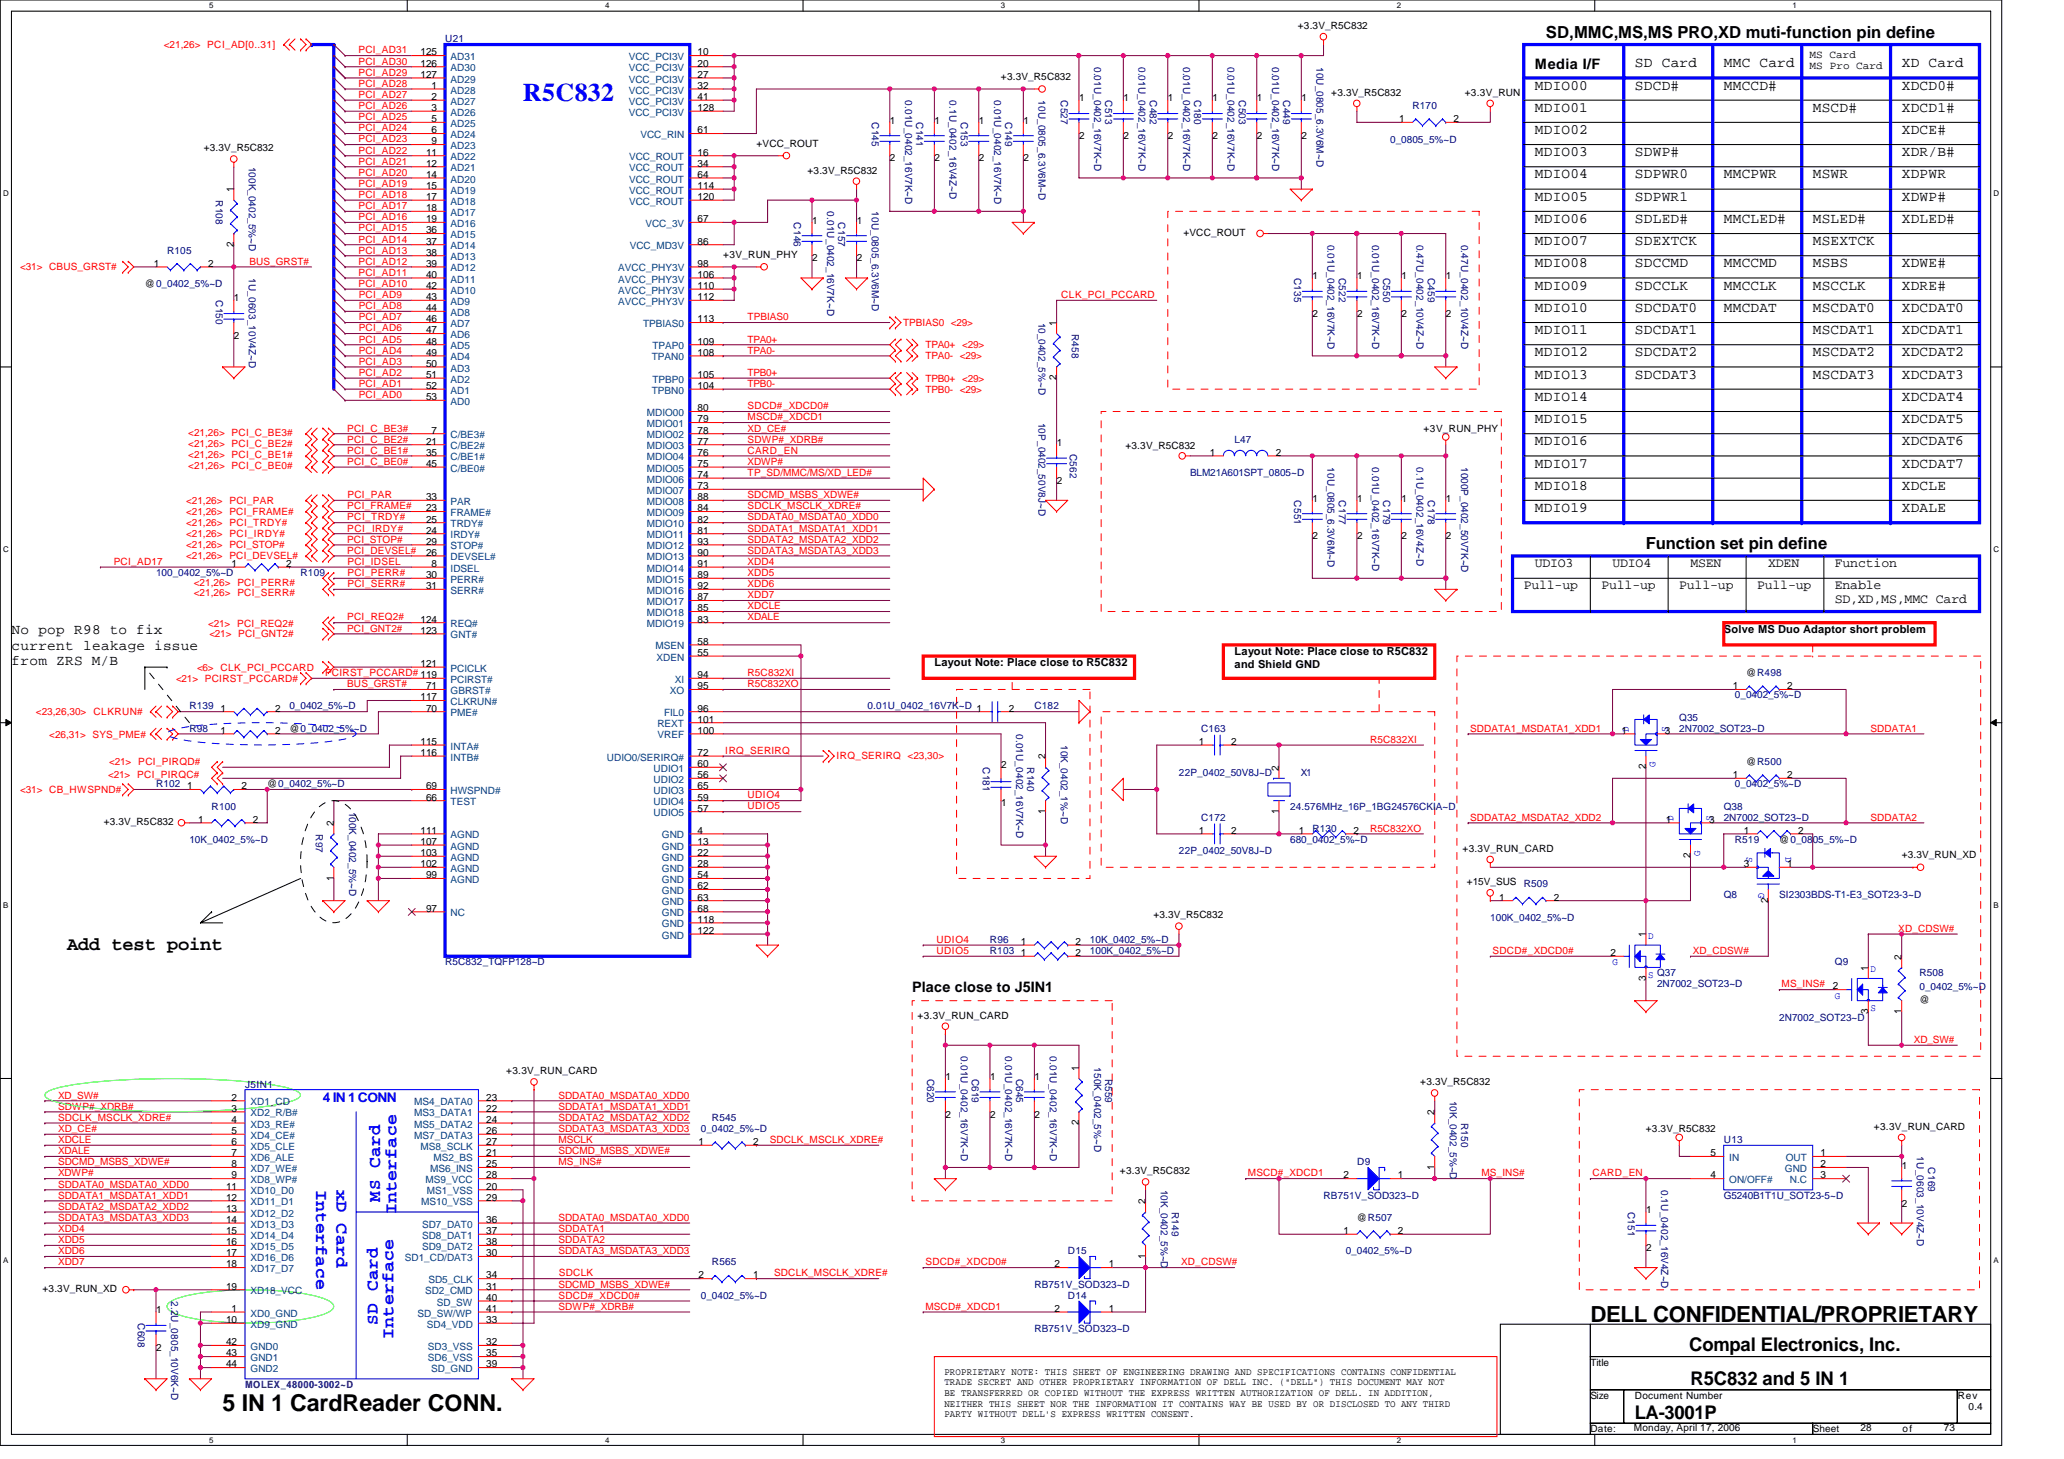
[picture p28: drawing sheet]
<svg xmlns="http://www.w3.org/2000/svg" width="297mm" height="210mm" viewBox="0 0 297 210" stroke-linecap="round" stroke-linejoin="round" font-family="sans-serif">
<defs><g id="words">
<text font-size="3.7" fill="#00f" x="75.3" y="14.6">R5C832</text>
<text font-size="3.3" x="32" y="203.1">5 IN 1 CardReader CONN.</text>
<text font-size="3.2" x="228.9" y="190.2">DELL CONFIDENTIAL/PROPRIETARY</text>
<g font-size="2.7">
<text x="9.6" y="136.7">Add test point</text>
<text x="243.1" y="194.4">Compal Electronics, Inc.</text>
<text x="243.3" y="199.3">R5C832 and 5 IN 1</text>
<text x="235.3" y="204.2">LA-3001P</text>
</g>
<g font-size="2.5" fill="#00f">
<text x="45.5" y="171.2" transform="rotate(90 45.5 171.2)">Interface</text>
<text x="48.4" y="171.2" transform="rotate(90 48.4 171.2)">xD Card</text>
<text x="54.7" y="173" transform="rotate(-90 54.7 173)">MS Card</text>
<text x="57.1" y="174.8" transform="rotate(-90 57.1 174.8)">Interface</text>
<text x="54.4" y="190.8" transform="rotate(-90 54.4 190.8)">SD Card</text>
<text x="56.6" y="192.7" transform="rotate(-90 56.6 192.7)">Interface</text>
</g>
<g font-size="2.4">
<text x="222.5" y="5.4">SD,MMC,MS,MS PRO,XD muti-function pin define</text>
<text x="236.9" y="79">Function set pin define</text>
</g>
<g font-size="2.1">
<text x="220.9" y="9.9">Media I/F</text>
<text x="235.3" y="9.7">SD Card</text>
<text x="248.1" y="9.7">MMC Card</text>
<text x="273.7" y="9.7">XD Card</text>
<text x="220.9" y="12.9">MDIO00</text>
<text x="220.9" y="16.1">MDIO01</text>
<text x="235.3" y="12.9">SDCD#</text>
<text x="248.1" y="12.9">MMCCD#</text>
<text x="260.9" y="16.1">MSCD#</text>
<text x="273.7" y="16.1">XDCD1#</text>
<text x="273.7" y="12.9">XDCD0#</text>
<text x="220.9" y="19.3">MDIO02</text>
<text x="220.9" y="22.5">MDIO03</text>
<text x="235.3" y="22.5">SDWP#</text>
<text x="273.7" y="22.5">XDR/B#</text>
<text x="273.7" y="19.3">XDCE#</text>
<text x="220.9" y="28.9">MDIO05</text>
<text x="220.9" y="25.7">MDIO04</text>
<text x="235.3" y="28.9">SDPWR1</text>
<text x="235.3" y="25.7">SDPWR0</text>
<text x="248.1" y="25.7">MMCPWR</text>
<text x="260.9" y="25.7">MSWR</text>
<text x="273.7" y="25.7">XDPWR</text>
<text x="273.7" y="28.9">XDWP#</text>
<text x="220.9" y="35.3">MDIO07</text>
<text x="220.9" y="32.1">MDIO06</text>
<text x="235.3" y="32.1">SDLED#</text>
<text x="235.3" y="35.3">SDEXTCK</text>
<text x="248.1" y="32.1">MMCLED#</text>
<text x="260.9" y="35.3">MSEXTCK</text>
<text x="260.9" y="32.1">MSLED#</text>
<text x="273.7" y="32.1">XDLED#</text>
<text x="220.9" y="38.5">MDIO08</text>
<text x="220.9" y="41.7">MDIO09</text>
<text x="235.3" y="38.5">SDCCMD</text>
<text x="235.3" y="41.7">SDCCLK</text>
<text x="248.1" y="41.7">MMCCLK</text>
<text x="248.1" y="38.5">MMCCMD</text>
<text x="260.9" y="41.7">MSCCLK</text>
<text x="260.9" y="38.5">MSBS</text>
<text x="273.7" y="41.7">XDRE#</text>
<text x="273.7" y="38.5">XDWE#</text>
<text x="220.9" y="44.9">MDIO10</text>
<text x="235.3" y="44.9">SDCDAT0</text>
<text x="248.1" y="44.9">MMCDAT</text>
<text x="260.9" y="44.9">MSCDAT0</text>
<text x="273.7" y="44.9">XDCDAT0</text>
<text x="220.9" y="51.3">MDIO12</text>
<text x="220.9" y="48.1">MDIO11</text>
<text x="235.3" y="51.3">SDCDAT2</text>
<text x="235.3" y="48.1">SDCDAT1</text>
<text x="260.9" y="51.3">MSCDAT2</text>
<text x="260.9" y="48.1">MSCDAT1</text>
<text x="273.7" y="51.3">XDCDAT2</text>
<text x="273.7" y="48.1">XDCDAT1</text>
<text x="220.9" y="54.5">MDIO13</text>
<text x="220.9" y="57.7">MDIO14</text>
<text x="235.3" y="54.5">SDCDAT3</text>
<text x="260.9" y="54.5">MSCDAT3</text>
<text x="273.7" y="57.7">XDCDAT4</text>
<text x="273.7" y="54.5">XDCDAT3</text>
<text x="220.9" y="64.1">MDIO16</text>
<text x="220.9" y="60.9">MDIO15</text>
<text x="273.7" y="64.1">XDCDAT6</text>
<text x="273.7" y="60.9">XDCDAT5</text>
<text x="220.9" y="70.5">MDIO18</text>
<text x="220.9" y="67.3">MDIO17</text>
<text x="273.7" y="67.3">XDCDAT7</text>
<text x="273.7" y="70.5">XDCLE</text>
<text x="220.9" y="73.7">MDIO19</text>
<text x="273.7" y="73.7">XDALE</text>
<text x="1.6" y="91.3">No pop R98 to fix</text>
<text x="1.6" y="93.5">current leakage issue</text>
<text x="1.6" y="95.8">from ZRS M/B</text>
<text x="131.3" y="142.7">Place close to J5IN1</text>
</g>
<g font-size="1.9">
<text x="220.9" y="81.6">UDIO3</text>
<text x="232.1" y="81.6">UDIO4</text>
<text x="243.3" y="81.6">MSEN</text>
<text x="254.5" y="81.6">XDEN</text>
<text x="264.1" y="81.6">Function</text>
<text x="219.3" y="84.8">Pull-up</text>
<text x="230.5" y="84.8">Pull-up</text>
<text x="241.7" y="84.8">Pull-up</text>
<text x="252.9" y="84.8">Pull-up</text>
<text x="264.1" y="84.8">Enable</text>
<text x="264.1" y="86.8">SD,XD,MS,MMC Card</text>
</g>
<text font-size="1.9" fill="#00f" x="46.5" y="158.6">4 IN 1 CONN</text>
<g font-size="1.6">
<text x="260.4" y="8.3">MS Card</text>
<text x="260.4" y="9.9">MS Pro Card</text>
<text x="134.5" y="95.9">Layout Note: Place close to R5C832</text>
<text x="177.7" y="94.3">Layout Note: Place close to R5C832</text>
<text x="248.1" y="91.1">Solve MS Duo Adaptor short problem</text>
<text x="177.7" y="96.2">and Shield GND</text>
</g>
<g font-size="1.4">
<text x="186.8" y="4.2">+3.3V_R5C832</text>
<text x="60.5" y="8">125</text>
<text x="60.5" y="9.6">126</text>
<text x="60.5" y="11.2">127</text>
<text x="100.4" y="8">10</text>
<text x="100.4" y="9.6">20</text>
<text x="100.4" y="11.2">27</text>
<text x="144.1" y="11.5">+3.3V_R5C832</text>
<text x="62.1" y="12.8">1</text>
<text x="62.1" y="14.4">2</text>
<text x="62.1" y="16">3</text>
<text x="62.1" y="17.6">5</text>
<text x="100.4" y="12.8">32</text>
<text x="100.4" y="14.4">41</text>
<text x="100.4" y="16">128</text>
<text x="128.1" y="17.8">1</text>
<text x="134.5" y="17.8">1</text>
<text x="140.9" y="17.8">1</text>
<text x="147.3" y="17.8">1</text>
<text x="155.3" y="14.6">1</text>
<text x="161.7" y="14.6">1</text>
<text x="168.1" y="14.6">1</text>
<text x="174.5" y="14.6">1</text>
<text x="180.9" y="14.6">1</text>
<text x="187.3" y="14.6">1</text>
<text x="191.6" y="13.8">+3.3V_R5C832</text>
<text x="201.4" y="17.6">1</text>
<text x="209.2" y="17.6">2</text>
<text x="210.8" y="13.8">+3.3V_RUN</text>
<text x="29.3" y="21.8">+3.3V_R5C832</text>
<text x="61.3" y="22.4">11</text>
<text x="61.3" y="24">12</text>
<text x="62.1" y="19.2">6</text>
<text x="62.1" y="20.8">9</text>
<text x="100.4" y="19.2">61</text>
<text x="100.4" y="22.4">16</text>
<text x="100.4" y="24">34</text>
<text x="108.9" y="21.1">+VCC_ROUT</text>
<text x="128.1" y="23.2">2</text>
<text x="134.5" y="23.2">2</text>
<text x="140.9" y="23.2">2</text>
<text x="147.3" y="23.2">2</text>
<text x="155.3" y="20">2</text>
<text x="161.7" y="20">2</text>
<text x="168.1" y="20">2</text>
<text x="174.5" y="20">2</text>
<text x="180.9" y="20">2</text>
<text x="187.3" y="20">2</text>
<text x="33.6" y="27.7" transform="rotate(-90 33.6 27.7)">1</text>
<text x="61.3" y="25.6">14</text>
<text x="61.3" y="27.2">15</text>
<text x="61.3" y="28.8">17</text>
<text x="100.4" y="27.2">114</text>
<text x="100.4" y="25.6">64</text>
<text x="100.4" y="28.8">120</text>
<text x="116.2" y="25">+3.3V_R5C832</text>
<text x="33.6" y="35.5" transform="rotate(-90 33.6 35.5)">2</text>
<text x="61.3" y="30.4">18</text>
<text x="61.3" y="32">19</text>
<text x="61.3" y="33.6">36</text>
<text x="61.3" y="35.2">37</text>
<text x="100.4" y="35.2">86</text>
<text x="100.4" y="32">67</text>
<text x="116.9" y="32.2">1</text>
<text x="123.3" y="32.2">1</text>
<text x="170.3" y="34">+VCC_ROUT</text>
<text x="20.8" y="41.3">@0_0402_5%~D</text>
<text x="22.1" y="38.4">1</text>
<text x="30" y="38.4">2</text>
<text x="61.3" y="36.8">38</text>
<text x="61.3" y="38.4">39</text>
<text x="61.3" y="40">40</text>
<text x="61.3" y="41.6">42</text>
<text x="100.4" y="38.4">98</text>
<text x="100.4" y="40">106</text>
<text x="100.4" y="41.6">110</text>
<text x="104.1" y="37.1">+3V_RUN_PHY</text>
<text x="116.9" y="37.6">2</text>
<text x="123.3" y="37.6">2</text>
<text x="188.9" y="40.2">1</text>
<text x="195.3" y="40.2">1</text>
<text x="201.7" y="40.2">1</text>
<text x="208.1" y="40.2">1</text>
<text x="33.7" y="43.4">1</text>
<text x="61.3" y="43.2">43</text>
<text x="61.3" y="44.8">44</text>
<text x="61.3" y="46.4">46</text>
<text x="61.3" y="48">47</text>
<text x="100.4" y="46.4">113</text>
<text x="100.4" y="43.2">112</text>
<text x="152" y="46.9" transform="rotate(-90 152 46.9)">1</text>
<text x="188.9" y="45.6">2</text>
<text x="195.3" y="45.6">2</text>
<text x="201.7" y="45.6">2</text>
<text x="208.1" y="45.6">2</text>
<text x="33.7" y="48.8">2</text>
<text x="61.3" y="49.6">48</text>
<text x="61.3" y="51.2">49</text>
<text x="61.3" y="52.8">50</text>
<text x="100.4" y="49.6">109</text>
<text x="100.4" y="51.2">108</text>
<text x="61.3" y="54.4">51</text>
<text x="61.3" y="56">52</text>
<text x="61.3" y="57.6">53</text>
<text x="100.4" y="59.2">80</text>
<text x="100.4" y="54.4">105</text>
<text x="100.4" y="56">104</text>
<text x="152" y="54.7" transform="rotate(-90 152 54.7)">2</text>
<text x="61.3" y="64">21</text>
<text x="61.3" y="65.6">35</text>
<text x="62.1" y="62.4">7</text>
<text x="100.4" y="64">77</text>
<text x="100.4" y="65.6">76</text>
<text x="100.4" y="60.8">79</text>
<text x="100.4" y="62.4">78</text>
<text x="152.1" y="64.2">1</text>
<text x="162" y="64.7">+3.3V_R5C832</text>
<text x="174.1" y="65.6">1</text>
<text x="183.6" y="65.6">2</text>
<text x="204.9" y="62.1">+3V_RUN_PHY</text>
<text x="61.3" y="67.2">45</text>
<text x="61.3" y="72">33</text>
<text x="100.4" y="67.2">75</text>
<text x="100.4" y="68.8">74</text>
<text x="100.4" y="70.4">73</text>
<text x="100.4" y="72">88</text>
<text x="152.1" y="69.6">2</text>
<text x="61.3" y="73.6">23</text>
<text x="61.3" y="75.2">25</text>
<text x="61.3" y="76.8">24</text>
<text x="100.4" y="75.2">82</text>
<text x="100.4" y="76.8">81</text>
<text x="100.4" y="73.6">84</text>
<text x="188.9" y="72.2">1</text>
<text x="188.9" y="77.6">2</text>
<text x="195.3" y="72.2">1</text>
<text x="195.3" y="77.6">2</text>
<text x="201.7" y="72.2">1</text>
<text x="201.7" y="77.6">2</text>
<text x="208.1" y="72.2">1</text>
<text x="208.1" y="77.6">2</text>
<text x="33.3" y="81.6">1</text>
<text x="41.2" y="81.6">2</text>
<text x="61.3" y="78.4">29</text>
<text x="61.3" y="80">26</text>
<text x="61.3" y="83.2">30</text>
<text x="62.1" y="81.6">8</text>
<text x="100.4" y="78.4">93</text>
<text x="100.4" y="80">90</text>
<text x="100.4" y="81.6">91</text>
<text x="100.4" y="83.2">89</text>
<text x="60.5" y="89.6">124</text>
<text x="61.3" y="84.8">31</text>
<text x="100.4" y="84.8">92</text>
<text x="100.4" y="86.4">87</text>
<text x="100.4" y="88">85</text>
<text x="100.4" y="89.6">83</text>
<text x="60.5" y="96">121</text>
<text x="60.5" y="91.2">123</text>
<text x="100.4" y="92.8">58</text>
<text x="100.4" y="94.4">55</text>
<text x="60.5" y="100.8">117</text>
<text x="61.3" y="99.2">71</text>
<text x="100.4" y="97.6">94</text>
<text x="100.4" y="99.2">95</text>
<text x="249.4" y="99.2">1</text>
<text x="251.3" y="97.3">@R498</text>
<text x="257.2" y="99.2">2</text>
<text x="31.7" y="105.6">1</text>
<text x="31.7" y="102.4">1</text>
<text x="39.6" y="105.6">2</text>
<text x="39.6" y="102.4">2</text>
<text x="41.7" y="105.3">@0_0402_5%~D</text>
<text x="60.5" y="107.2">115</text>
<text x="61.3" y="102.4">70</text>
<text x="100.4" y="104">101</text>
<text x="100.4" y="105.6">100</text>
<text x="100.4" y="102.4">96</text>
<text x="145.2" y="102.4">2</text>
<text x="172.5" y="107.2">1</text>
<text x="177.2" y="107.2">2</text>
<text x="233.4" y="105.6">1</text>
<text x="239.6" y="105.6">3</text>
<text x="26.9" y="113.6">1</text>
<text x="34.8" y="113.6">2</text>
<text x="38.5" y="113.3">@0_0402_5%~D</text>
<text x="60.5" y="108.8">116</text>
<text x="61.3" y="113.6">69</text>
<text x="100.4" y="110.4">60</text>
<text x="100.4" y="112">56</text>
<text x="100.4" y="113.6">65</text>
<text x="100.4" y="108.8">72</text>
<text x="144.1" y="110.6">2</text>
<text x="150.4" y="109.3" transform="rotate(-90 150.4 109.3)">2</text>
<text x="184" y="110.9" transform="rotate(-90 184 110.9)">2</text>
<text x="236.9" y="110.7" transform="rotate(-90 236.9 110.7)">2</text>
<text x="249.4" y="112">1</text>
<text x="251.3" y="110.1">@R500</text>
<text x="257.2" y="112">2</text>
<text x="14.9" y="118.7">+3.3V_R5C832</text>
<text x="28.5" y="118.4">1</text>
<text x="36.4" y="118.4">2</text>
<text x="48" y="118.9" transform="rotate(-90 48 118.9)">2</text>
<text x="60.5" y="120">111</text>
<text x="61.3" y="115.2">66</text>
<text x="100.4" y="115.2">59</text>
<text x="100.4" y="116.8">57</text>
<text x="100.4" y="120">4</text>
<text x="144.1" y="116">1</text>
<text x="150.4" y="117.2" transform="rotate(-90 150.4 117.2)">1</text>
<text x="172.5" y="120">1</text>
<text x="177.2" y="120">2</text>
<text x="184" y="117.2" transform="rotate(-90 184 117.2)">1</text>
<text x="186.9" y="120">1</text>
<text x="194.8" y="120">2</text>
<text x="239.8" y="118.4">1</text>
<text x="246" y="118.4">3</text>
<text x="250.9" y="120">1</text>
<text x="258.8" y="120">2</text>
<text x="60.5" y="124.8">102</text>
<text x="60.5" y="123.2">103</text>
<text x="60.5" y="121.6">107</text>
<text x="100.4" y="121.6">13</text>
<text x="100.4" y="123.2">22</text>
<text x="100.4" y="124.8">28</text>
<text x="210.5" y="122.6">+3.3V_RUN_CARD</text>
<text x="243.3" y="123.5" transform="rotate(-90 243.3 123.5)">2</text>
<text x="250.9" y="124.8">3</text>
<text x="256.1" y="121.3">@0_0805_5%~D</text>
<text x="257.2" y="124.8">1</text>
<text x="273.7" y="123.5">+3.3V_RUN_XD</text>
<text x="48" y="126.7" transform="rotate(-90 48 126.7)">1</text>
<text x="61.3" y="131.2">97</text>
<text x="61.3" y="126.4">99</text>
<text x="100.4" y="126.4">54</text>
<text x="100.4" y="128">62</text>
<text x="100.4" y="129.6">63</text>
<text x="100.4" y="131.2">68</text>
<text x="211.1" y="127.4">+15V_SUS</text>
<text x="215.7" y="129.6">1</text>
<text x="223.6" y="129.6">2</text>
<text x="254.5" y="129.9" transform="rotate(-90 254.5 129.9)">2</text>
<text x="100.4" y="132.8">118</text>
<text x="100.4" y="134.4">122</text>
<text x="146.9" y="136">1</text>
<text x="146.9" y="137.6">1</text>
<text x="154.8" y="136">2</text>
<text x="154.8" y="137.6">2</text>
<text x="166" y="132.2">+3.3V_R5C832</text>
<text x="231.8" y="137.6">2</text>
<text x="236.9" y="134.9" transform="rotate(-90 236.9 134.9)">1</text>
<text x="236.9" y="141.2" transform="rotate(-90 236.9 141.2)">3</text>
<text x="263.8" y="142.4">2</text>
<text x="268.9" y="139.7" transform="rotate(-90 268.9 139.7)">1</text>
<text x="273.7" y="138.1" transform="rotate(-90 273.7 138.1)">2</text>
<text x="132.1" y="146.6">+3.3V_RUN_CARD</text>
<text x="268.9" y="145.9" transform="rotate(-90 268.9 145.9)">3</text>
<text x="273.7" y="145.9" transform="rotate(-90 273.7 145.9)">1</text>
<text x="276.2" y="144.4">@</text>
<text x="72.9" y="154.6">+3.3V_RUN_CARD</text>
<text x="136.1" y="155.4">1</text>
<text x="142.5" y="155.4">1</text>
<text x="148.9" y="155.4">1</text>
<text x="155.3" y="154.1" transform="rotate(-90 155.3 154.1)">1</text>
<text x="33.3" y="158.4">2</text>
<text x="33.3" y="160">3</text>
<text x="33.3" y="161.6">4</text>
<text x="70" y="160">22</text>
<text x="70" y="158.4">23</text>
<text x="70" y="161.6">24</text>
<text x="136.1" y="160.8">2</text>
<text x="142.5" y="160.8">2</text>
<text x="148.9" y="160.8">2</text>
<text x="155.3" y="161.9" transform="rotate(-90 155.3 161.9)">2</text>
<text x="204.4" y="156.2">+3.3V_R5C832</text>
<text x="206.5" y="160.5" transform="rotate(-90 206.5 160.5)">2</text>
<text x="33.3" y="163.2">5</text>
<text x="33.3" y="164.8">6</text>
<text x="33.3" y="166.4">7</text>
<text x="33.3" y="168">8</text>
<text x="70" y="166.4">21</text>
<text x="70" y="163.2">26</text>
<text x="70" y="164.8">27</text>
<text x="70" y="168">25</text>
<text x="100.5" y="164.8">1</text>
<text x="108.4" y="164.8">2</text>
<text x="236.9" y="162.9">+3.3V_R5C832</text>
<text x="246.1" y="166.4">5</text>
<text x="262" y="166.4">1</text>
<text x="262" y="168">2</text>
<text x="269.7" y="162.6">+3.3V_RUN_CARD</text>
<text x="32.5" y="171.2">11</text>
<text x="32.5" y="172.8">12</text>
<text x="33.3" y="169.6">9</text>
<text x="70" y="172.8">29</text>
<text x="70" y="169.6">28</text>
<text x="70" y="171.2">20</text>
<text x="161.2" y="169">+3.3V_R5C832</text>
<text x="164.8" y="173.3" transform="rotate(-90 164.8 173.3)">2</text>
<text x="193.4" y="169.6">2</text>
<text x="201.2" y="169.6">1</text>
<text x="206.5" y="168.4" transform="rotate(-90 206.5 168.4)">1</text>
<text x="246.1" y="169.6">4</text>
<text x="262" y="169.6">3</text>
<text x="273.7" y="168.2">1</text>
<text x="273.7" y="173.7">2</text>
<text x="32.5" y="174.4">13</text>
<text x="32.5" y="176">14</text>
<text x="32.5" y="177.6">15</text>
<text x="32.5" y="179.2">16</text>
<text x="70" y="176">36</text>
<text x="70" y="177.6">37</text>
<text x="70" y="179.2">38</text>
<text x="193.4" y="177.6">1</text>
<text x="195.3" y="175.7">@R507</text>
<text x="201.2" y="177.6">2</text>
<text x="236.9" y="174.6">1</text>
<text x="6.1" y="186">+3.3V_RUN_XD</text>
<text x="32.5" y="180.8">17</text>
<text x="32.5" y="182.4">18</text>
<text x="32.5" y="185.6">19</text>
<text x="70" y="184">34</text>
<text x="70" y="180.8">30</text>
<text x="70" y="185.6">31</text>
<text x="100.5" y="184">2</text>
<text x="108.4" y="184">1</text>
<text x="151.7" y="182.4">2</text>
<text x="159.6" y="182.4">1</text>
<text x="164.8" y="181.2" transform="rotate(-90 164.8 181.2)">1</text>
<text x="236.9" y="180">2</text>
<text x="22.5" y="189">1</text>
<text x="32.5" y="190.4">10</text>
<text x="33.3" y="188.8">1</text>
<text x="70" y="187.2">40</text>
<text x="70" y="188.8">41</text>
<text x="70" y="190.4">33</text>
<text x="151.7" y="188.8">2</text>
<text x="159.6" y="188.8">1</text>
<text x="22.5" y="194.4">2</text>
<text x="32.5" y="193.6">42</text>
<text x="32.5" y="195.2">43</text>
<text x="32.5" y="196.8">44</text>
<text x="70" y="193.6">32</text>
<text x="70" y="195.2">35</text>
<text x="70" y="196.8">39</text>
<text x="135.9" y="197.8">PROPRIETARY NOTE: THIS SHEET OF ENGINEERING DRAWING AND SPECIFICATIONS CONTAINS CONFIDENTIAL</text>
<text x="228.9" y="196.5">Title</text>
<text x="135.9" y="199.4">TRADE SECRET AND OTHER PROPRIETARY INFORMATION OF DELL INC. (&quot;DELL&quot;) THIS DOCUMENT MAY NOT</text>
<text x="135.9" y="200.9">BE TRANSFERRED OR COPIED WITHOUT THE EXPRESS WRITTEN AUTHORIZATION OF DELL. IN ADDITION,</text>
<text x="135.9" y="202.5">NEITHER THIS SHEET NOR THE INFORMATION IT CONTAINS WAY BE USED BY OR DISCLOSED TO ANY THIRD</text>
<text x="228.9" y="201.3">Size</text>
<text x="235.3" y="201.3">Document Number</text>
<text x="281.7" y="201.3">Rev</text>
<text x="283.3" y="202.9">0.4</text>
<text x="135.9" y="204">PARTY WITHOUT DELL'S EXPRESS WRITTEN CONSENT.</text>
<text x="228.9" y="206.1">Date:</text>
<text x="235.1" y="206">Monday, April 17, 2006</text>
<text x="260.9" y="206.1">Sheet</text>
<text x="267.8" y="206">28</text>
<text x="273.8" y="206.1">of</text>
<text x="279.8" y="206">73</text>
</g>
<g font-size="1.4" fill="#f00">
<text x="23.6" y="6.9">&lt;21,26&gt; PCI_AD[0..31]</text>
<text x="51.6" y="7.7">PCI_AD31</text>
<text x="51.6" y="9.3">PCI_AD30</text>
<text x="51.6" y="10.9">PCI_AD29</text>
<text x="51.6" y="12.5">PCI_AD28</text>
<text x="51.6" y="14.1">PCI_AD27</text>
<text x="51.6" y="17.3">PCI_AD25</text>
<text x="51.6" y="15.7">PCI_AD26</text>
<text x="51.6" y="22.1">PCI_AD22</text>
<text x="51.6" y="23.7">PCI_AD21</text>
<text x="51.6" y="18.9">PCI_AD24</text>
<text x="51.6" y="20.5">PCI_AD23</text>
<text x="51.6" y="25.3">PCI_AD20</text>
<text x="51.6" y="28.5">PCI_AD18</text>
<text x="51.6" y="26.9">PCI_AD19</text>
<text x="51.6" y="30.1">PCI_AD17</text>
<text x="51.6" y="33.3">PCI_AD15</text>
<text x="51.6" y="31.7">PCI_AD16</text>
<text x="51.6" y="34.9">PCI_AD14</text>
<text x="2.9" y="38.9">&lt;31&gt; CBUS_GRST#</text>
<text x="35.9" y="38.1">BUS_GRST#</text>
<text x="51.6" y="36.5">PCI_AD13</text>
<text x="51.6" y="41.3">PCI_AD10</text>
<text x="51.6" y="39.7">PCI_AD11</text>
<text x="51.6" y="38.1">PCI_AD12</text>
<text x="51.6" y="46.1">PCI_AD7</text>
<text x="51.6" y="42.9">PCI_AD9</text>
<text x="51.6" y="44.5">PCI_AD8</text>
<text x="51.6" y="47.7">PCI_AD6</text>
<text x="107.6" y="46.1">TPBIAS0</text>
<text x="130" y="46.9">TPBIAS0 &lt;29&gt;</text>
<text x="152.7" y="42.9">CLK_PCI_PCCARD</text>
<text x="51.6" y="49.3">PCI_AD5</text>
<text x="51.6" y="50.9">PCI_AD4</text>
<text x="51.6" y="52.5">PCI_AD3</text>
<text x="107.6" y="50.9">TPA0-</text>
<text x="107.6" y="49.3">TPA0+</text>
<text x="133.2" y="50.1">TPA0+ &lt;29&gt;</text>
<text x="133.2" y="51.7">TPA0- &lt;29&gt;</text>
<text x="51.6" y="54.1">PCI_AD2</text>
<text x="51.6" y="55.7">PCI_AD1</text>
<text x="51.6" y="57.3">PCI_AD0</text>
<text x="107.6" y="55.7">TPB0-</text>
<text x="107.6" y="54.1">TPB0+</text>
<text x="107.6" y="58.9">SDCD#_XDCD0#</text>
<text x="133.2" y="54.9">TPB0+ &lt;29&gt;</text>
<text x="133.2" y="56.5">TPB0- &lt;29&gt;</text>
<text x="27.1" y="62.7">&lt;21,26&gt; PCI_C_BE3#</text>
<text x="27.1" y="64.3">&lt;21,26&gt; PCI_C_BE2#</text>
<text x="27.1" y="66">&lt;21,26&gt; PCI_C_BE1#</text>
<text x="50" y="63.7">PCI_C_BE2#</text>
<text x="50" y="62.1">PCI_C_BE3#</text>
<text x="50" y="65.3">PCI_C_BE1#</text>
<text x="107.6" y="62.1">XD_CE#</text>
<text x="107.6" y="63.7">SDWP#_XDRB#</text>
<text x="107.6" y="65.3">CARD_EN</text>
<text x="107.6" y="60.5">MSCD#_XDCD1</text>
<text x="27.1" y="67.5">&lt;21,26&gt; PCI_C_BE0#</text>
<text x="50" y="66.9">PCI_C_BE0#</text>
<text x="50" y="71.7">PCI_PAR</text>
<text x="107.6" y="66.9">XDWP#</text>
<text x="107.6" y="71.7">SDCMD_MSBS_XDWE#</text>
<text x="107.6" y="68.5">TP_SD/MMC/MS/XD_LED#</text>
<text x="26.8" y="74.1">&lt;21,26&gt; PCI_FRAME#</text>
<text x="26.8" y="75.7">&lt;21,26&gt; PCI_TRDY#</text>
<text x="26.8" y="77.3">&lt;21,26&gt; PCI_IRDY#</text>
<text x="26.8" y="72.5">&lt;21,26&gt; PCI_PAR</text>
<text x="50" y="73.3">PCI_FRAME#</text>
<text x="50" y="76.5">PCI_IRDY#</text>
<text x="50" y="74.9">PCI_TRDY#</text>
<text x="107.6" y="74.9">SDDATA0_MSDATA0_XDD0</text>
<text x="107.6" y="76.5">SDDATA1_MSDATA1_XDD1</text>
<text x="107.6" y="73.3">SDCLK_MSCLK_XDRE#</text>
<text x="16.4" y="81.3">PCI_AD17</text>
<text x="26.8" y="80.5">&lt;21,26&gt; PCI_DEVSEL#</text>
<text x="26.8" y="78.9">&lt;21,26&gt; PCI_STOP#</text>
<text x="50" y="79.7">PCI_DEVSEL#</text>
<text x="50" y="78.1">PCI_STOP#</text>
<text x="50" y="81.3">PCI_IDSEL</text>
<text x="50" y="82.9">PCI_PERR#</text>
<text x="107.6" y="79.7">SDDATA3_MSDATA3_XDD3</text>
<text x="107.6" y="78.1">SDDATA2_MSDATA2_XDD2</text>
<text x="107.6" y="81.3">XDD4</text>
<text x="107.6" y="82.9">XDD5</text>
<text x="27.9" y="84.3">&lt;21,26&gt; PCI_PERR#</text>
<text x="27.9" y="85.8">&lt;21,26&gt; PCI_SERR#</text>
<text x="50" y="89.3">PCI_REQ2#</text>
<text x="50" y="84.5">PCI_SERR#</text>
<text x="107.6" y="84.5">XDD6</text>
<text x="107.6" y="87.7">XDCLE</text>
<text x="107.6" y="86.1">XDD7</text>
<text x="107.6" y="89.3">XDALE</text>
<text x="30" y="90.3">&lt;21&gt; PCI_REQ2#</text>
<text x="30.1" y="91.7">&lt;21&gt; PCI_GNT2#</text>
<text x="50" y="90.9">PCI_GNT2#</text>
<text x="25.3" y="98.1">&lt;21&gt; PCIRST_PCCARD#</text>
<text x="28.4" y="96.5">&lt;6&gt; CLK_PCI_PCCARD</text>
<text x="46.8" y="97.3">PCIRST_PCCARD# 119</text>
<text x="50" y="98.9">BUS_GRST#</text>
<text x="107.6" y="98.9">R5C832XO</text>
<text x="107.6" y="97.3">R5C832XI</text>
<text x="5.2" y="102.9">&lt;23,26,30&gt;</text>
<text x="7.1" y="106.3">&lt;26,31&gt; SYS_PME#</text>
<text x="13.5" y="102.9">CLKRUN#</text>
<text x="197.2" y="106.9">R5C832XI</text>
<text x="211.6" y="105.3">SDDATA1_MSDATA1_XDD1</text>
<text x="269.2" y="105.3">SDDATA1</text>
<text x="15.6" y="112">&lt;21&gt; PCI_PIRQC#</text>
<text x="15.7" y="110.1">&lt;21&gt; PCI_PIRQD#</text>
<text x="104.4" y="108.5">IRQ_SERIRQ</text>
<text x="120.4" y="109.3">IRQ_SERIRQ &lt;23,30&gt;</text>
<text x="2.9" y="114.1">&lt;31&gt; CB_HWSPND#</text>
<text x="107.6" y="114.9">UDIO4</text>
<text x="107.6" y="116.5">UDIO5</text>
<text x="197.2" y="119.7">R5C832XO</text>
<text x="211.6" y="118.1">SDDATA2_MSDATA2_XDD2</text>
<text x="269.2" y="118.1">SDDATA2</text>
<text x="134.8" y="135.7">UDIO4</text>
<text x="134.8" y="137.3">UDIO5</text>
<text x="214.8" y="137.3">SDCD#_XDCD0#</text>
<text x="243.6" y="137.3">XD_CDSW#</text>
<text x="273.2" y="134.1">XD_CDSW#</text>
<text x="256.4" y="142.1">MS_INS#</text>
<text x="275.4" y="150.1">XD_SW#</text>
<text x="8.4" y="158.1">XD_SW#</text>
<text x="8.4" y="161.3">SDCLK_MSCLK_XDRE#</text>
<text x="8.4" y="159.7">SDWP#_XDRB#</text>
<text x="80.4" y="158.1">SDDATA0_MSDATA0_XDD0</text>
<text x="80.4" y="161.3">SDDATA2_MSDATA2_XDD2</text>
<text x="80.4" y="159.7">SDDATA1_MSDATA1_XDD1</text>
<text x="8.4" y="166.1">XDALE</text>
<text x="8.4" y="167.7">SDCMD_MSBS_XDWE#</text>
<text x="8.4" y="162.9">XD_CE#</text>
<text x="8.4" y="164.5">XDCLE</text>
<text x="80.4" y="164.5">MSCLK</text>
<text x="80.4" y="166.1">SDCMD_MSBS_XDWE#</text>
<text x="80.4" y="162.9">SDDATA3_MSDATA3_XDD3</text>
<text x="80.4" y="167.7">MS_INS#</text>
<text x="110.8" y="164.5">SDCLK_MSCLK_XDRE#</text>
<text x="8.4" y="172.5">SDDATA1_MSDATA1_XDD1</text>
<text x="8.4" y="170.9">SDDATA0_MSDATA0_XDD0</text>
<text x="8.4" y="169.3">XDWP#</text>
<text x="179.6" y="169.3">MSCD#_XDCD1</text>
<text x="213.2" y="169.3">MS_INS#</text>
<text x="229.2" y="169.3">CARD_EN</text>
<text x="8.4" y="175.7">SDDATA3_MSDATA3_XDD3</text>
<text x="8.4" y="178.9">XDD5</text>
<text x="8.4" y="174.1">SDDATA2_MSDATA2_XDD2</text>
<text x="8.4" y="177.3">XDD4</text>
<text x="80.4" y="177.3">SDDATA1</text>
<text x="80.4" y="178.9">SDDATA2</text>
<text x="80.4" y="175.7">SDDATA0_MSDATA0_XDD0</text>
<text x="8.4" y="180.5">XDD6</text>
<text x="8.4" y="182.1">XDD7</text>
<text x="80.4" y="180.5">SDDATA3_MSDATA3_XDD3</text>
<text x="80.4" y="185.3">SDCMD_MSBS_XDWE#</text>
<text x="80.4" y="183.7">SDCLK</text>
<text x="111.4" y="183.7">SDCLK_MSCLK_XDRE#</text>
<text x="133.2" y="182.1">SDCD#_XDCD0#</text>
<text x="170" y="182.1">XD_CDSW#</text>
<text x="80.4" y="186.9">SDCD#_XDCD0#</text>
<text x="80.4" y="188.5">SDWP#_XDRB#</text>
<text x="133.2" y="188.5">MSCD#_XDCD1</text>
</g>
<g font-size="1.4" fill="#000080">
<text x="64.1" y="6.1">U21</text>
<text x="157.5" y="9.6" transform="rotate(90 157.5 9.6)">0.01U_0402_16V7K~D</text>
<text x="163.8" y="9.6" transform="rotate(90 163.8 9.6)">0.01U_0402_16V7K~D</text>
<text x="170.3" y="9.6" transform="rotate(90 170.3 9.6)">0.01U_0402_16V7K~D</text>
<text x="176.7" y="9.6" transform="rotate(90 176.7 9.6)">0.01U_0402_16V7K~D</text>
<text x="183.1" y="9.6" transform="rotate(90 183.1 9.6)">0.01U_0402_16V7K~D</text>
<text x="189.5" y="9.6" transform="rotate(90 189.5 9.6)">10U_0805_6.3V6M~D</text>
<text x="125.5" y="17.6" transform="rotate(90 125.5 17.6)">C145</text>
<text x="130.3" y="14.4" transform="rotate(90 130.3 14.4)">0.01U_0402_16V7K~D</text>
<text x="131.8" y="17.6" transform="rotate(90 131.8 17.6)">C141</text>
<text x="136.6" y="14.4" transform="rotate(90 136.6 14.4)">0.1U_0402_16V4Z~D</text>
<text x="138.3" y="17.6" transform="rotate(90 138.3 17.6)">C153</text>
<text x="143.1" y="14.4" transform="rotate(90 143.1 14.4)">0.01U_0402_16V7K~D</text>
<text x="144.6" y="17.6" transform="rotate(90 144.6 17.6)">C149</text>
<text x="149.5" y="14.4" transform="rotate(90 149.5 14.4)">10U_0805_6.3V6M~D</text>
<text x="152.7" y="14.4" transform="rotate(90 152.7 14.4)">C527</text>
<text x="159.1" y="14.4" transform="rotate(90 159.1 14.4)">C513</text>
<text x="165.5" y="14.4" transform="rotate(90 165.5 14.4)">C482</text>
<text x="171.8" y="14.4" transform="rotate(90 171.8 14.4)">C180</text>
<text x="178.3" y="14.4" transform="rotate(90 178.3 14.4)">C503</text>
<text x="184.7" y="14.4" transform="rotate(90 184.7 14.4)">C449</text>
<text x="203.3" y="15.7">R170</text>
<text x="200.1" y="20.5">0_0805_5%~D</text>
<text x="31" y="28.8" transform="rotate(90 31 28.8)">R108</text>
<text x="35.8" y="24" transform="rotate(90 35.8 24)">100K_0402_5%~D</text>
<text x="114.3" y="32" transform="rotate(90 114.3 32)">C146</text>
<text x="119.1" y="30.4" transform="rotate(90 119.1 30.4)">0.01U_0402_16V7K~D</text>
<text x="120.6" y="32" transform="rotate(90 120.6 32)">C157</text>
<text x="125.5" y="30.4" transform="rotate(90 125.5 30.4)">10U_0805_6.3V6M~D</text>
<text x="191.1" y="35.2" transform="rotate(90 191.1 35.2)">0.01U_0402_16V7K~D</text>
<text x="197.5" y="35.2" transform="rotate(90 197.5 35.2)">0.01U_0402_16V7K~D</text>
<text x="203.9" y="35.2" transform="rotate(90 203.9 35.2)">0.47U_0402_10V4Z~D</text>
<text x="210.3" y="35.2" transform="rotate(90 210.3 35.2)">0.47U_0402_10V4Z~D</text>
<text x="24" y="36.5">R105</text>
<text x="35.8" y="40" transform="rotate(90 35.8 40)">1U_0603_10V4Z~D</text>
<text x="186.3" y="40" transform="rotate(90 186.3 40)">C135</text>
<text x="192.7" y="40" transform="rotate(90 192.7 40)">C522</text>
<text x="199.1" y="40" transform="rotate(90 199.1 40)">C550</text>
<text x="205.5" y="40" transform="rotate(90 205.5 40)">C459</text>
<text x="31" y="43.2" transform="rotate(90 31 43.2)">C150</text>
<text x="149.5" y="46.4" transform="rotate(90 149.5 46.4)">10_0402_5%~D</text>
<text x="154.3" y="48" transform="rotate(90 154.3 48)">R458</text>
<text x="149.5" y="60.8" transform="rotate(90 149.5 60.8)">10P_0402_50V8J~D</text>
<text x="153.9" y="65.3" transform="rotate(90 153.9 65.3)">C562</text>
<text x="177.7" y="63.7">L47</text>
<text x="171.3" y="68.5">BLM21A601SPT_0805~D</text>
<text x="191.1" y="67.2" transform="rotate(90 191.1 67.2)">10U_0805_6.3V6M~D</text>
<text x="197.5" y="67.2" transform="rotate(90 197.5 67.2)">0.01U_0402_16V7K~D</text>
<text x="203.9" y="67.2" transform="rotate(90 203.9 67.2)">0.1U_0402_16V4Z~D</text>
<text x="210.3" y="67.2" transform="rotate(90 210.3 67.2)">1000P_0402_50V7K~D</text>
<text x="186.3" y="72" transform="rotate(90 186.3 72)">C551</text>
<text x="192.7" y="72" transform="rotate(90 192.7 72)">C177</text>
<text x="199.1" y="72" transform="rotate(90 199.1 72)">C179</text>
<text x="205.5" y="72" transform="rotate(90 205.5 72)">C178</text>
<text x="22.5" y="82.9">100_0402_5%~D</text>
<text x="43.3" y="82.9">R109</text>
<text x="249.7" y="100.5">0_0402_5%~D</text>
<text x="27.3" y="105.3">R98</text>
<text x="27.3" y="102.1">R139</text>
<text x="41.7" y="102.1">0_0402_5%~D</text>
<text x="124.9" y="102.1">0.01U_0402_16V7K~D 1</text>
<text x="146.3" y="105.6" transform="rotate(90 146.3 105.6)">0.01U_0402_16V7K~D</text>
<text x="148.9" y="102.1">C182</text>
<text x="152.7" y="107.2" transform="rotate(90 152.7 107.2)">10K_0402_1%~D</text>
<text x="172.9" y="105.3">C163</text>
<text x="241.7" y="103.7">Q35</text>
<text x="241.7" y="105.3">2N7002_SOT23~D</text>
<text x="22.5" y="113.3">R102</text>
<text x="141.5" y="110.4" transform="rotate(90 141.5 110.4)">C181</text>
<text x="147.8" y="110.4" transform="rotate(90 147.8 110.4)">R140</text>
<text x="169.7" y="111.7">22P_0402_50V8J~D</text>
<text x="187.2" y="111.7">X1</text>
<text x="249.7" y="113.3">0_0402_5%~D</text>
<text x="30.5" y="116.5">R100</text>
<text x="50.2" y="116.8" transform="rotate(90 50.2 116.8)">100K_0402_5%~D</text>
<text x="172.9" y="118.1">C172</text>
<text x="185.7" y="116.5">24.576MHz_16P_1BG24576CKIA~D</text>
<text x="188.9" y="119.7">R130</text>
<text x="248.1" y="116.5">Q38</text>
<text x="248.1" y="118.1">2N7002_SOT23~D</text>
<text x="27.3" y="121.3">10K_0402_5%~D</text>
<text x="45.4" y="120" transform="rotate(90 45.4 120)">R97</text>
<text x="169.7" y="122.9">22P_0402_50V8J~D</text>
<text x="185.7" y="121.3">680_0402_5%~D</text>
<text x="249.7" y="121.3">R519</text>
<text x="219.3" y="127.7">R509</text>
<text x="248.1" y="129.3">Q8</text>
<text x="256.1" y="129.3">SI2303BDS-T1-E3_SOT23-3~D</text>
<text x="142.5" y="135.7">R96</text>
<text x="142.5" y="137.3">R103</text>
<text x="156.9" y="137.3">100K_0402_5%~D</text>
<text x="156.9" y="135.7">10K_0402_5%~D</text>
<text x="214.5" y="132.5">100K_0402_5%~D</text>
<text x="64" y="138.9">R5C832_TQFP128~D</text>
<text x="238.5" y="142.1">2N7002_SOT23~D</text>
<text x="264.1" y="138.9">Q9</text>
<text x="276.2" y="140.5">R508</text>
<text x="276.2" y="142.4">0_0402_5%~D</text>
<text x="256.1" y="146.9">2N7002_SOT23~D</text>
<text x="133.5" y="155.2" transform="rotate(90 133.5 155.2)">C620</text>
<text x="138.3" y="152" transform="rotate(90 138.3 152)">0.01U_0402_16V7K~D</text>
<text x="139.8" y="155.2" transform="rotate(90 139.8 155.2)">C619</text>
<text x="144.6" y="152" transform="rotate(90 144.6 152)">0.01U_0402_16V7K~D</text>
<text x="146.3" y="155.2" transform="rotate(90 146.3 155.2)">C645</text>
<text x="151.1" y="152" transform="rotate(90 151.1 152)">0.01U_0402_16V7K~D</text>
<text x="157.5" y="153.6" transform="rotate(90 157.5 153.6)">150K_0402_5%~D</text>
<text x="159.1" y="155.2" transform="rotate(90 159.1 155.2)">R559</text>
<text x="35.3" y="156.5">J5IN1</text>
<text x="102.5" y="161.3">R545</text>
<text x="208.7" y="158.4" transform="rotate(90 208.7 158.4)">10K_0402_5%~D</text>
<text x="210.3" y="161.6" transform="rotate(90 210.3 161.6)">R150</text>
<text x="100.9" y="162.9">0_0402_5%~D</text>
<text x="195.3" y="167.7">D9</text>
<text x="248.1" y="164.5">U13</text>
<text x="275.9" y="166.4" transform="rotate(90 275.9 166.4)">1U_0603_10V4Z~D</text>
<text x="167.1" y="171.2" transform="rotate(90 167.1 171.2)">10K_0402_5%~D</text>
<text x="190.5" y="172.5">RB751V_SOD323~D</text>
<text x="239.1" y="171.2" transform="rotate(90 239.1 171.2)">0.1U_0402_16V4Z~D</text>
<text x="248.1" y="172.5">G5240B1T1U_SOT23-5~D</text>
<text x="277.5" y="168" transform="rotate(90 277.5 168)">C169</text>
<text x="168.7" y="174.4" transform="rotate(90 168.7 174.4)">R149</text>
<text x="234.3" y="174.4" transform="rotate(90 234.3 174.4)">C151</text>
<text x="102.5" y="182.1">R565</text>
<text x="148.9" y="185.3">RB751V_SOD323~D</text>
<text x="153.7" y="180.5">D15</text>
<text x="193.7" y="180.5">0_0402_5%~D</text>
<text x="19.8" y="190.4" transform="rotate(90 19.8 190.4)">C608</text>
<text x="24.6" y="187.2" transform="rotate(90 24.6 187.2)">2.2U_0805_10V6K~D</text>
<text x="100.9" y="186.9">0_0402_5%~D</text>
<text x="148.9" y="191.7">RB751V_SOD323~D</text>
<text x="153.7" y="186.9">D14</text>
<text x="35.3" y="199.8">MOLEX_48000-3002~D</text>
</g>
<g font-size="1.4" fill="#004080">
<text x="64.9" y="8.7">AD31</text>
<text x="64.9" y="10.3">AD30</text>
<text x="64.9" y="11.9">AD29</text>
<text x="90.5" y="8.7">VCC_PCI3V</text>
<text x="90.5" y="10.3">VCC_PCI3V</text>
<text x="90.5" y="11.9">VCC_PCI3V</text>
<text x="64.9" y="13.5">AD28</text>
<text x="64.9" y="15.1">AD27</text>
<text x="64.9" y="16.7">AD26</text>
<text x="90.5" y="13.5">VCC_PCI3V</text>
<text x="90.5" y="15.1">VCC_PCI3V</text>
<text x="90.5" y="16.7">VCC_PCI3V</text>
<text x="64.9" y="18.3">AD25</text>
<text x="64.9" y="19.9">AD24</text>
<text x="64.9" y="21.5">AD23</text>
<text x="64.9" y="23.1">AD22</text>
<text x="90.5" y="23.1">VCC_ROUT</text>
<text x="92.2" y="19.9">VCC_RIN</text>
<text x="64.9" y="24.7">AD21</text>
<text x="64.9" y="26.3">AD20</text>
<text x="64.9" y="27.9">AD19</text>
<text x="64.9" y="29.5">AD18</text>
<text x="90.5" y="24.7">VCC_ROUT</text>
<text x="90.5" y="27.9">VCC_ROUT</text>
<text x="90.5" y="26.3">VCC_ROUT</text>
<text x="90.5" y="29.5">VCC_ROUT</text>
<text x="64.9" y="31.1">AD17</text>
<text x="64.9" y="32.7">AD16</text>
<text x="64.9" y="34.3">AD15</text>
<text x="64.9" y="35.9">AD14</text>
<text x="90.6" y="35.9">VCC_MD3V</text>
<text x="92.9" y="32.7">VCC_3V</text>
<text x="64.9" y="37.5">AD13</text>
<text x="64.9" y="39.1">AD12</text>
<text x="64.9" y="40.7">AD11</text>
<text x="89" y="39.1">AVCC_PHY3V</text>
<text x="89" y="40.7">AVCC_PHY3V</text>
<text x="64.9" y="42.3">AD10</text>
<text x="64.9" y="43.9">AD9</text>
<text x="64.9" y="45.5">AD8</text>
<text x="64.9" y="47.1">AD7</text>
<text x="89" y="42.3">AVCC_PHY3V</text>
<text x="89" y="43.9">AVCC_PHY3V</text>
<text x="92.5" y="47.1">TPBIAS0</text>
<text x="64.9" y="48.7">AD6</text>
<text x="64.9" y="50.3">AD5</text>
<text x="64.9" y="51.9">AD4</text>
<text x="64.9" y="53.5">AD3</text>
<text x="93.8" y="51.9">TPAN0</text>
<text x="93.9" y="50.3">TPAP0</text>
<text x="64.9" y="55.1">AD2</text>
<text x="64.9" y="56.7">AD1</text>
<text x="64.9" y="58.3">AD0</text>
<text x="93.1" y="59.9">MDIO00</text>
<text x="93.8" y="56.7">TPBN0</text>
<text x="93.9" y="55.1">TPBP0</text>
<text x="64.9" y="63.1">C/BE3#</text>
<text x="64.9" y="64.7">C/BE2#</text>
<text x="93.1" y="64.7">MDIO03</text>
<text x="93.1" y="61.5">MDIO01</text>
<text x="93.1" y="63.1">MDIO02</text>
<text x="64.9" y="66.3">C/BE1#</text>
<text x="64.9" y="67.9">C/BE0#</text>
<text x="93.1" y="66.3">MDIO04</text>
<text x="93.1" y="67.9">MDIO05</text>
<text x="93.1" y="69.5">MDIO06</text>
<text x="93.1" y="71.1">MDIO07</text>
<text x="64.9" y="72.7">PAR</text>
<text x="64.9" y="74.3">FRAME#</text>
<text x="64.9" y="75.9">TRDY#</text>
<text x="64.9" y="77.5">IRDY#</text>
<text x="93.1" y="75.9">MDIO10</text>
<text x="93.1" y="77.5">MDIO11</text>
<text x="93.1" y="72.7">MDIO08</text>
<text x="93.1" y="74.3">MDIO09</text>
<text x="64.9" y="79.1">STOP#</text>
<text x="64.9" y="80.7">DEVSEL#</text>
<text x="64.9" y="82.3">IDSEL</text>
<text x="64.9" y="83.9">PERR#</text>
<text x="93.1" y="79.1">MDIO12</text>
<text x="93.1" y="80.7">MDIO13</text>
<text x="93.1" y="82.3">MDIO14</text>
<text x="93.1" y="83.9">MDIO15</text>
<text x="64.9" y="85.5">SERR#</text>
<text x="93.1" y="85.5">MDIO16</text>
<text x="93.1" y="87.1">MDIO17</text>
<text x="93.1" y="88.7">MDIO18</text>
<text x="64.9" y="90.3">REQ#</text>
<text x="64.9" y="91.9">GNT#</text>
<text x="93.1" y="90.3">MDIO19</text>
<text x="94.3" y="93.5">MSEN</text>
<text x="94.5" y="95.1">XDEN</text>
<text x="64.9" y="96.7">PCICLK</text>
<text x="64.9" y="98.3">PCIRST#</text>
<text x="64.9" y="99.9">GBRST#</text>
<text x="64.9" y="101.5">CLKRUN#</text>
<text x="96.4" y="99.9">XO</text>
<text x="97.1" y="98.3">XI</text>
<text x="64.9" y="107.9">INTA#</text>
<text x="64.9" y="103.1">PME#</text>
<text x="94.6" y="104.7">REXT</text>
<text x="94.6" y="106.3">VREF</text>
<text x="95.6" y="103.1">FIL0</text>
<text x="64.9" y="109.5">INTB#</text>
<text x="87.4" y="109.5">UDIO0/SERIRQ#</text>
<text x="94.1" y="111.1">UDIO1</text>
<text x="94.1" y="112.7">UDIO2</text>
<text x="64.9" y="115.9">TEST</text>
<text x="64.9" y="114.3">HWSPND#</text>
<text x="94.1" y="114.3">UDIO3</text>
<text x="94.1" y="115.9">UDIO4</text>
<text x="94.1" y="117.5">UDIO5</text>
<text x="64.9" y="125.5">AGND</text>
<text x="64.9" y="123.9">AGND</text>
<text x="64.9" y="122.3">AGND</text>
<text x="64.9" y="120.7">AGND</text>
<text x="95.3" y="120.7">GND</text>
<text x="95.3" y="122.3">GND</text>
<text x="95.3" y="123.9">GND</text>
<text x="95.3" y="125.5">GND</text>
<text x="64.9" y="131.9">NC</text>
<text x="64.9" y="127.1">AGND</text>
<text x="95.3" y="127.1">GND</text>
<text x="95.3" y="128.7">GND</text>
<text x="95.3" y="130.3">GND</text>
<text x="95.3" y="131.9">GND</text>
<text x="95.3" y="133.5">GND</text>
<text x="95.3" y="135.1">GND</text>
<text x="36.1" y="159.1">XD1_CD</text>
<text x="36.1" y="160.7">XD2_R/B#</text>
<text x="59.6" y="160.7">MS3_DATA1</text>
<text x="59.6" y="159.1">MS4_DATA0</text>
<text x="36.1" y="162.3">XD3_RE#</text>
<text x="36.1" y="163.9">XD4_CE#</text>
<text x="36.1" y="165.5">XD5_CLE</text>
<text x="36.1" y="167.1">XD6_ALE</text>
<text x="59.6" y="162.3">MS5_DATA2</text>
<text x="59.6" y="163.9">MS7_DATA3</text>
<text x="60.5" y="165.5">MS8_SCLK</text>
<text x="62.4" y="167.1">MS2_BS</text>
<text x="248.9" y="167.1">IN</text>
<text x="257" y="167.1">OUT</text>
<text x="36.1" y="168.7">XD7_WE#</text>
<text x="36.1" y="170.3">XD8_WP#</text>
<text x="36.1" y="171.9">XD10_D0</text>
<text x="36.1" y="173.5">XD11_D1</text>
<text x="60.6" y="173.5">MS10_VSS</text>
<text x="61.3" y="170.3">MS9_VCC</text>
<text x="61.4" y="171.9">MS1_VSS</text>
<text x="61.9" y="168.7">MS6_INS</text>
<text x="248.9" y="170.3">ON/OFF#</text>
<text x="256.9" y="168.7">GND</text>
<text x="257.6" y="170.3">N.C</text>
<text x="36.1" y="175.1">XD12_D2</text>
<text x="36.1" y="176.7">XD13_D3</text>
<text x="36.1" y="178.3">XD14_D4</text>
<text x="36.1" y="179.9">XD15_D5</text>
<text x="60.7" y="176.7">SD7_DAT0</text>
<text x="60.7" y="178.3">SD8_DAT1</text>
<text x="60.7" y="179.9">SD9_DAT2</text>
<text x="36.1" y="181.5">XD16_D6</text>
<text x="36.1" y="183.1">XD17_D7</text>
<text x="58.3" y="181.5">SD1_CD/DAT3</text>
<text x="61.7" y="184.7">SD5_CLK</text>
<text x="36.1" y="189.5">XD0_GND</text>
<text x="36.1" y="191.1">XD9_GND</text>
<text x="36.1" y="186.3">XD18_VCC</text>
<text x="60.1" y="189.5">SD_SW/WP</text>
<text x="61.2" y="186.3">SD2_CMD</text>
<text x="61.4" y="191.1">SD4_VDD</text>
<text x="62.9" y="187.9">SD_SW</text>
<text x="36.1" y="194.3">GND0</text>
<text x="36.1" y="195.9">GND1</text>
<text x="36.1" y="197.5">GND2</text>
<text x="61.6" y="194.3">SD3_VSS</text>
<text x="61.6" y="195.9">SD6_VSS</text>
<text x="62.1" y="197.5">SD_GND</text>
</g>
<g font-size="1.4" fill="#00f">
<text x="234.4" y="105.3" transform="rotate(-90 234.4 105.3)">D</text>
<text x="240" y="105.3" transform="rotate(-90 240 105.3)">S</text>
<text x="238.3" y="110.4" transform="rotate(-90 238.3 110.4)">G</text>
<text x="240.8" y="118.1" transform="rotate(-90 240.8 118.1)">D</text>
<text x="246.4" y="118.1" transform="rotate(-90 246.4 118.1)">S</text>
<text x="244.7" y="123.2" transform="rotate(-90 244.7 123.2)">G</text>
<text x="251.3" y="123.4" transform="rotate(90 251.3 123.4)">S</text>
<text x="256.9" y="123.4" transform="rotate(90 256.9 123.4)">D</text>
<text x="253.1" y="128.5" transform="rotate(90 253.1 128.5)">G</text>
<text x="237.2" y="135.1">D</text>
<text x="232.1" y="138.9">G</text>
<text x="237.2" y="140.7">S Q37</text>
<text x="264.1" y="143.7">G</text>
<text x="269.2" y="139.9">D</text>
<text x="269.2" y="145.5">S</text>
</g>
<g font-size="1.1">
<text x="30.1" y="1.2">5</text>
<text x="87.1" y="1.2">4</text>
<text x="144" y="1.2">3</text>
<text x="201" y="1.2">2</text>
<text x="258" y="1.2">1</text>
<text x=".4" y="28.2">D</text>
<text x="286.9" y="28.2">D</text>
<text x=".4" y="79.4">C</text>
<text x="286.9" y="79.4">C</text>
<text x=".4" y="130.6">B</text>
<text x="286.9" y="130.6">B</text>
<text x=".4" y="181.8">A</text>
<text x="286.9" y="181.8">A</text>
<text x="30.1" y="207.6">5</text>
<text x="87.1" y="207.6">4</text>
<text x="144" y="207.6">3</text>
<text x="201" y="207.6">2</text>
<text x="258" y="207.6">1</text>
</g>
</g></defs>
<path d="M0 0h288.1v208h-288.1zM1.6 1.6h284.9v204.8h-284.9z" fill="none" stroke="#000" stroke-width=".15"/>
<g fill="#fff">
<path d="M30.1 .2h.6v1.2h-.6z"/>
<path d="M30.1 206.6h.6v1.3h-.6z"/>
</g>
<path d="M58.6 0v1.6M58.6 206.4v1.6" fill="none" stroke="#000" stroke-width=".15"/>
<g fill="#fff">
<path d="M87.1 .2h.6v1.2h-.6z"/>
<path d="M87.1 206.6h.6v1.3h-.6z"/>
</g>
<path d="M115.6 0v1.6M115.6 206.4v1.6" fill="none" stroke="#000" stroke-width=".15"/>
<g fill="#fff">
<path d="M144 .2h.6v1.2h-.6z"/>
<path d="M144 206.6h.6v1.3h-.6z"/>
</g>
<path d="M172.5 0v1.6M172.5 206.4v1.6" fill="none" stroke="#000" stroke-width=".15"/>
<g fill="#fff">
<path d="M201 .2h.6v1.2h-.6z"/>
<path d="M201 206.6h.6v1.3h-.6z"/>
</g>
<path d="M229.5 0v1.6M229.5 206.4v1.6" fill="none" stroke="#000" stroke-width=".15"/>
<g fill="#fff">
<path d="M258 .2h.6v1.2h-.6z"/>
<path d="M258 206.6h.6v1.3h-.6z"/>
<path d="M.4 27.2h.8v1.3h-.8z"/>
<path d="M286.9 27.2h.8v1.3h-.8z"/>
<path d="M.4 78.4h.8v1.3h-.8z"/>
<path d="M286.9 78.4h.8v1.3h-.8z"/>
</g>
<path d="M0 52.8h1.6M286.5 52.8h1.6" fill="none" stroke="#000" stroke-width=".15"/>
<g fill="#fff">
<path d="M.4 129.6h.8v1.3h-.8z"/>
<path d="M286.9 129.6h.7v1.3h-.7z"/>
</g>
<path d="M0 104h1.6M286.5 104h1.6" fill="none" stroke="#000" stroke-width=".15"/>
<path d="M.8 103.5l.8 .5-.8 .5zM286.5 104l.8-.5v1z" fill="#000" stroke="#000" stroke-width=".14"/>
<g fill="#fff">
<path d="M.4 180.8h.8v1.3h-.8z"/>
<path d="M286.9 180.8h.7v1.3h-.7z"/>
</g>
<g fill="none" stroke="#000" stroke-width=".15">
<path d="M219.3 17.6h65.6M219.3 14.4h65.6M284.9 17.6h.1M284.9 14.4h.1M219.3 24h65.6M219.3 20.8h65.6M219.3 33.6h65.6M219.3 30.4h65.6M219.3 27.2h65.6M219.3 36.8h65.6M284.9 36.8h.1M219.3 56h65.6"/>
<path d="M219.3 59.2h65.6M219.3 49.6h65.6M219.3 52.8h65.6M219.3 46.4h65.6M219.3 40h65.6M219.3 43.2h65.6M284.9 43.2h.1M219.3 62.4h65.6M219.3 68.8h65.6M219.3 65.6h65.6M219.3 72h65.6M284.9 68.8h.1"/>
<path d="M284.9 65.6h.1M284.9 72h.1M24 96h-3.2v3.2M24 96h.1M217.7 83.2h67.2M228.9 88h.1M228.9 80v8M240.1 88h.1M240.1 80v8M251.3 88h.1M251.3 80v8M262.5 88h.1"/>
<path d="M262.5 80v8M284.9 83.2h.1M28.8 132.8h3.2M30.5 131.2h.1M30.5 131.2l-1.7 1.6M43.3 126.4l-14.5 6.4M0 155.2h1.6M286.5 155.2h1.6M215.9 190.6h13v15.8h-13zM228.9 190.6h57.6v4.6h-57.6zM228.9 195.2h57.6v4.8h-57.6zM228.9 204.8h32v1.6h-32z"/>
<path d="M228.9 200h4.8v4.8h-4.8zM233.7 200h48v4.8h-48zM260.9 204.8h25.6v1.6h-25.6zM281.7 200h4.8v4.8h-4.8z"/>
</g>
<g fill="none" stroke="#800040" stroke-width=".15">
<path d="M48 8h.1M48 9.6h.1M48 17.6h.1M48 6.4h.1M48 11.2h.1M48 19.2h.1M48 16h.1M48 12.8h.1M48 14.4h.1M48 8l1.7 1.6M48 9.6l1.7 1.6M48 17.6l1.7 1.6"/>
<path d="M48 6.4l1.7 1.6M48 11.2l1.7 1.6M48 19.2l1.7 1.6M48 16l1.7 1.6M48 12.8l1.7 1.6M48 14.4l1.7 1.6M49.7 8h.1M49.7 12.8h.1M49.7 9.6h.1M49.7 11.2h.1M49.7 14.4h.1M49.7 17.6h.1"/>
<path d="M49.7 16h.1M49.7 19.2h.1M49.7 8h9.6M49.7 12.8h9.6M49.7 9.6h9.6M49.7 11.2h9.6M49.7 14.4h9.6M49.7 17.6h9.6M49.7 16h9.6M49.7 19.2h9.6M104.1 11.2h1.6M104.1 9.6h1.6"/>
<path d="M104.1 8h1.6M104.1 12.8h1.6v1.6M104.1 14.4h1.6M105.7 8h49.6M105.7 14.4v1.6h-1.6M105.7 11.2v1.6M105.7 8v1.6M105.7 9.6v1.6M128.1 12.8h-19.2v6.4h-4.8M128.1 12.8v4.8M128.1 12.8h6.4M134.5 12.8h6.4"/>
<path d="M134.5 12.8v4.8M140.9 12.8v4.8M140.9 12.8h6.4M147.3 12.8v4.8M147.3 12.8h1.6M155.3 8v6.4M155.3 8h6.4M155.3 19.2v6.4h6.4M161.7 8h6.4M161.7 8v6.4M161.7 19.2v6.4M168.1 8v6.4"/>
<path d="M168.1 8h6.4M168.1 19.2v6.4M174.5 8h6.4M174.5 8v6.4M174.5 19.2v6.4M180.9 8h6.4M180.9 8v6.4M180.9 19.2v6.4M187.3 8v6.4M187.3 19.2v6.4M190.5 6.4v1.6h-3.2M195.3 16v1.6h6.4"/>
<path d="M214.5 16v1.6h-4.8M19.3 38.4h3.2M30.5 38.4h3.2M33.7 38.4h.1M33.7 35.2v3.2M33.7 24v3.2M33.7 38.4v4.8M33.7 38.4h11.1M48 27.2h.1M48 20.8h.1M48 22.4h.1M48 28.8h.1"/>
<path d="M48 25.6h.1M48 35.2h.1M48 32h.1M48 24h.1M48 36.8h.1M48 33.6h.1M48 30.4h.1M48 38.4h.1M48 27.2l1.7 1.6M48 20.8l1.7 1.6M48 22.4l1.7 1.6M48 28.8l1.7 1.6"/>
<path d="M48 25.6l1.7 1.6M48 35.2l1.7 1.6M48 32l1.7 1.6M48 24l1.7 1.6M48 36.8l1.7 1.6M48 33.6l1.7 1.6M48 30.4l1.7 1.6M48 38.4l1.7 1.6M49.7 25.6h.1M49.7 22.4h.1M49.7 30.4h.1M49.7 28.8h.1"/>
<path d="M49.7 24h.1M49.7 20.8h.1M49.7 33.6h.1M49.7 36.8h.1M49.7 32h.1M49.7 35.2h.1M49.7 27.2h.1M49.7 38.4h.1M49.7 25.6h9.6M49.7 22.4h9.6M49.7 30.4h9.6M49.7 28.8h9.6"/>
<path d="M49.7 24h9.6M49.7 20.8h9.6M49.7 33.6h9.6M49.7 36.8h9.6M49.7 32h9.6M49.7 35.2h9.6M49.7 27.2h9.6M49.7 38.4h9.6M104.1 32h1.6M104.1 22.4h1.6M104.1 38.4h1.6M104.1 27.2h1.6"/>
<path d="M104.1 25.6h1.6M104.1 24h1.6M105.7 22.4v1.6M105.7 38.4v1.6M105.7 38.4h3.2M105.7 32v3.2h-1.6M105.7 27.2v1.6h-1.6M105.7 22.4h6.4M105.7 24v1.6M105.7 25.6v1.6M116.9 36.8v3.2M116.9 28.8v3.2"/>
<path d="M116.9 28.8h-6.4v3.2h-4.8M116.9 28.8h6.4M123.3 36.8v3.2M123.3 28.8v3.2M123.3 27.2v1.6M128.1 22.4v8h6.4M134.5 30.4h6.4M134.5 22.4v8M140.9 30.4h6.4M140.9 22.4v8M147.3 30.4v1.6M147.3 22.4v8"/>
<path d="M161.7 25.6h6.4M168.1 25.6h6.4M174.5 25.6h6.4M180.9 25.6h6.4M182.5 33.6h12.8M187.3 25.6v1.6M188.9 33.6v6.4M195.3 33.6h6.4M195.3 33.6v6.4M201.7 33.6h6.4v6.4M201.7 33.6v6.4M33.7 48v4.8"/>
<path d="M48 40h.1M48 49.6h.1M48 48h.1M48 44.8h.1M48 54.4h.1M48 51.2h.1M48 46.4h.1M48 43.2h.1M48 52.8h.1M48 56h.1M48 41.6h.1M48 40l1.7 1.6"/>
<path d="M48 49.6l1.7 1.6M48 48l1.7 1.6M48 44.8l1.7 1.6M48 54.4l1.7 1.6M48 51.2l1.7 1.6M48 46.4l1.7 1.6M48 43.2l1.7 1.6M48 52.8l1.7 1.6M48 56l1.7 1.6M48 41.6l1.7 1.6M49.7 46.4h.1M49.7 43.2h.1"/>
<path d="M49.7 41.6h.1M49.7 40h.1M49.7 54.4h.1M49.7 56h.1M49.7 49.6h.1M49.7 51.2h.1M49.7 44.8h.1M49.7 48h.1M49.7 57.6h.1M49.7 52.8h.1M49.7 51.2h9.6M49.7 46.4h9.6"/>
<path d="M49.7 56h9.6M49.7 54.4h9.6M49.7 43.2h9.6M49.7 41.6h9.6M49.7 40h9.6M49.7 49.6h9.6M49.7 44.8h9.6M49.7 48h9.6M49.7 57.6h9.6M49.7 52.8h9.6M104.1 51.2h.1M104.1 46.4h.1"/>
<path d="M104.1 56h.1M104.1 54.4h.1M104.1 41.6h1.6M104.1 40h1.6M104.1 59.2h.1M104.1 49.6h.1M104.1 51.2h24M104.1 46.4h24M104.1 56h24M104.1 54.4h24M104.1 49.6h24M104.1 59.2h24"/>
<path d="M105.7 41.6v1.6h-1.6M105.7 40v1.6M152.1 54.4v9.6M152.1 43.2h.1M152.1 43.2v3.2M152.1 43.2h14.4M188.9 44.8v6.4h6.4M195.3 51.2h6.4M195.3 44.8v6.4M201.7 44.8v6.4M201.7 51.2h6.4M208.1 44.8v6.4"/>
<path d="M208.1 51.2v1.6M48 64h.1M48 67.2h.1M48 62.4h.1M48 78.4h.1M48 73.6h.1M48 72h.1M48 65.6h.1M48 76.8h.1M48 75.2h.1M48 62.4h11.3M48 64h11.3"/>
<path d="M48 65.6h11.3M48 67.2h11.3M48 72h11.3M48 78.4h11.3M48 75.2h11.3M48 73.6h11.3M48 76.8h11.3M104.1 62.4h.1M104.1 64h.1M104.1 65.6h.1M104.1 67.2h.1M104.1 60.8h.1"/>
<path d="M104.1 72h.1M104.1 78.4h.1M104.1 75.2h.1M104.1 70.4h28.8M104.1 68.8h.1M104.1 76.8h.1M104.1 73.6h.1M104.1 62.4h24M104.1 64h24M104.1 65.6h24M104.1 67.2h24M104.1 60.8h24"/>
<path d="M104.1 72h24M104.1 78.4h24M104.1 75.2h24M104.1 68.8h24M104.1 73.6h24M104.1 76.8h24M152.1 68.8v3.2M171.3 65.6h3.2M184.1 65.6h4.8M188.9 65.6h6.4M188.9 65.6v6.4M188.9 76.8v6.4h6.4"/>
<path d="M195.3 65.6h6.4M195.3 65.6v6.4M195.3 76.8v6.4M201.7 65.6h6.4M201.7 65.6v6.4M201.7 76.8v6.4M208.1 64v8M208.1 76.8v6.4M14.5 81.6h.1M14.5 81.6h19.2M41.7 81.6h.1M41.7 81.6h17.6"/>
<path d="M44.8 97.6h.1M44.8 97.6h14.5M48 80h.1M48 89.6h.1M48 99.2h.1M48 84.8h.1M48 83.2h.1M48 91.2h.1M48 96h11.3M48 80h11.3M48 83.2h11.3M48 84.8h11.3"/>
<path d="M48 89.6h11.3M48 99.2h11.3M48 91.2h11.3M104.1 80h.1M104.1 81.6h.1M104.1 83.2h.1M104.1 84.8h.1M104.1 88h.1M104.1 86.4h.1M104.1 89.6h.1M104.1 99.2h.1M104.1 97.6h.1"/>
<path d="M104.1 92.8h11.2v20.8M104.1 94.4h11.2M104.1 80h24M104.1 81.6h24M104.1 83.2h24M104.1 84.8h24M104.1 88h24M104.1 86.4h24M104.1 89.6h24M104.1 99.2h24M104.1 97.6h24M195.3 83.2h6.4"/>
<path d="M201.7 83.2h6.4M208.1 83.2v1.6M249.7 99.2h-17.6v6.4M257.7 99.2h8v6.4h-25.6M19.3 113.6h8M25.7 102.4h6.3M25.7 105.6h6.3M27.3 118.4h1.5M35.3 113.6h24M38.5 113.6v4.8h-1.7M59.3 102.4h-4.8v3.2h-14.5M59.3 100.8h-6.5v1.6h-12.8"/>
<path d="M59.3 108.8h-1.6v3.2h-25.7M59.3 107.2h-3.3v3.2h-24M59.3 115.2h-11.3v3.2M59.3 113.6h.1M104.1 105.6h40v4.8M104.1 104h46.4v4.8M104.1 115.2h.1M104.1 108.8h.1M104.1 113.6h11.2M104.1 102.4h36.8M104.1 116.8h.1M104.1 108.8h14.4"/>
<path d="M104.1 116.8h11.2M115.3 113.6v1.6h-11.2M144.1 115.2v6.4h6.4M145.7 102.4h9.6M150.5 116.8v4.8M161.7 113.6h4.8M166.5 113.6v6.4h6.4M172.9 107.2h-6.4v6.4M177.7 107.2h6.4M184.1 107.2h.1M184.1 107.2v3.2M184.1 116.8v3.2"/>
<path d="M184.1 107.2h20.8M211.3 118.4h.1M211.3 105.6h.1M211.3 105.6h20.8M211.3 118.4h20.8M232.1 118.4h8M232.1 105.6h1.6M236.9 110.4v19.2h6.4v-6.4M249.7 112h-17.6v6.4M257.7 112h8v6.4h-19.2M265.7 105.6h.1M265.7 118.4h.1"/>
<path d="M265.7 105.6h11.2M265.7 118.4h11.2M48 126.4v3.2M54.5 126.4v3.2M54.5 121.6v1.6M54.5 124.8v1.6M54.5 123.2h4.8M54.5 121.6h4.8M54.5 124.8h4.8M54.5 123.2v1.6M54.5 126.4h4.8M59.3 120h-4.8v1.6"/>
<path d="M104.1 131.2h6.4M104.1 121.6h6.4M104.1 128h6.4M104.1 126.4h6.4M104.1 120h6.4v3.2M104.1 129.6h6.4M104.1 134.4h6.4M104.1 132.8h6.4M104.1 124.8h6.4M104.1 123.2h6.4M110.5 124.8v1.6M110.5 128v1.6"/>
<path d="M110.5 132.8v1.6M110.5 134.4v1.6M110.5 126.4v1.6M110.5 131.2v1.6M110.5 123.2v1.6M110.5 129.6v1.6M132.9 136h.1M132.9 137.6h.1M132.9 136h14.4M132.9 137.6h14.4M150.5 121.6v1.6M155.3 136h14.4"/>
<path d="M169.7 136v1.6h-14.4M169.7 134.4v1.6M177.7 120h6.4M184.1 120h3.2M195.3 120h.1M195.3 120h9.6M214.5 129.6h1.6M214.5 137.6h.1M214.5 124.8h33.6M214.5 137.6h17.6M224.1 129.6h12.8v4.8M243.3 137.6h.1"/>
<path d="M248.1 124.8h3.2M251.3 120h-3.2v4.8M254.5 129.6v8h-11.2M257.7 124.8h3.2M259.3 120h1.6v4.8M260.9 124.8h14.4M268.9 134.4v4.8M268.9 134.4h4.8v3.2M268.9 134.4h.1M273.7 134.4h8M6.5 158.4h.1M6.5 158.4h24"/>
<path d="M73.7 158.4h.1M73.7 158.4h25.6M76.9 156.8v12.8M136.1 150.4h6.4M136.1 150.4v4.8M136.1 148.8v1.6M142.5 150.4h6.4M142.5 150.4v4.8M148.9 150.4h6.4v3.2M148.9 150.4v4.8M206.5 158.4v1.6M236.9 140.8v3.2"/>
<path d="M256.1 142.4h.1M256.1 142.4h8M268.9 145.6v4.8h4.8v-4.8M273.7 150.4h.1M273.7 150.4h8M6.5 166.4h.1M6.5 168h.1M6.5 172.8h.1M6.5 161.6h.1M6.5 176h.1M6.5 171.2h.1M6.5 163.2h.1"/>
<path d="M6.5 179.2h.1M6.5 164.8h.1M6.5 174.4h.1M6.5 169.6h.1M6.5 177.6h.1M6.5 160h.1M6.5 166.4h24M6.5 168h24M6.5 164.8h24M6.5 172.8h24M6.5 161.6h24M6.5 163.2h24"/>
<path d="M6.5 160h24M6.5 176h24M6.5 177.6h24M6.5 171.2h24M6.5 179.2h24M6.5 174.4h24M6.5 169.6h24M73.7 164.8h.1M73.7 166.4h.1M73.7 161.6h.1M73.7 163.2h.1M73.7 168h.1"/>
<path d="M73.7 160h.1M73.7 177.6h.1M73.7 179.2h.1M73.7 176h.1M73.7 171.2h1.6v1.6M73.7 172.8h1.6M73.7 169.6h3.2M73.7 166.4h25.6M73.7 168h25.6M73.7 164.8h27.2M73.7 161.6h25.6M73.7 163.2h25.6"/>
<path d="M73.7 160h25.6M73.7 176h25.6M73.7 177.6h25.6M73.7 179.2h25.6M75.3 172.8v20.8M76.9 169.6v20.8h-3.2M108.9 164.8h.1M108.9 164.8h17.6M136.1 160v8M136.1 168v1.6M136.1 168h6.4M142.5 160v8"/>
<path d="M142.5 168h6.4M148.9 160v8M155.3 161.6v6.4h-6.4M164.9 171.2v1.6M179.3 169.6h.1M179.3 169.6h4.8M184.1 169.6h9.6M184.1 169.6v8h9.6M201.7 169.6h4.8M206.5 168v1.6M206.5 169.6h8v8h-12.8M206.5 169.6h.1"/>
<path d="M214.5 169.6h4.8M228.9 169.6h8v4.8M228.9 169.6h.1M236.9 179.2v3.2M236.9 169.6h6.4M241.7 164.8v1.6h1.6M265.7 168h3.2v8M265.7 166.4h8M273.7 166.4v1.6M273.7 172.8v3.2M273.7 164.8v1.6M6.5 180.8h.1"/>
<path d="M6.5 182.4h.1M6.5 182.4h24M6.5 180.8h24M19.3 185.6h3.2M22.5 185.6v3.2M22.5 193.6v4.8M22.5 185.6h8M28.8 196.8h1.7M28.8 193.6v1.6M28.8 195.2h1.7M28.8 195.2v1.6M28.8 190.4h1.7"/>
<path d="M28.8 196.8v1.6M28.8 193.6h1.7M28.8 190.4v3.2M30.5 188.8h-1.7v1.6M73.7 180.8h.1M73.7 193.6h1.6M73.7 196.8h1.6M73.7 187.2h.1M73.7 185.6h.1M73.7 184h.1M73.7 195.2h1.6M73.7 188.8h.1"/>
<path d="M73.7 188.8h25.6M73.7 180.8h25.6M73.7 184h27.2M73.7 187.2h25.6M73.7 185.6h25.6M75.3 193.6v1.6M75.3 196.8v1.6M75.3 195.2v1.6M108.9 184h.1M108.9 184h17.6M132.9 182.4h.1M132.9 188.8h.1"/>
<path d="M132.9 182.4h19.2M132.9 188.8h19.2M160.1 182.4h4.8v6.4h-4.8M164.9 180.8v1.6M164.9 182.4h.1M164.9 182.4h12.8"/>
</g>
<g fill="none" stroke="#00f" stroke-width=".47">
<path d="M44.8 6.4h.1M44.8 6.4h3.2M48 6.4h.1M48 6.4v49.6M64 6.4h35.3v131.2h-35.3zM219.3 6.4h65.6v68.8h-65.6zM219.3 11.2h65.6M233.7 6.4v68.8M246.5 6.4v68.8M259.3 6.4v68.8M272.1 6.4v68.8M233.7 75.2h.1"/>
<path d="M246.5 75.2h.1M259.3 75.2h.1M272.1 75.2h.1M217.7 80h67.2v8h-67.2z"/>
</g>
<g fill="none" stroke="#f00" stroke-width=".15">
<path d="M40.8 6.4h.1M40.8 6.4l.9 .8M41.7 6.4h.1M41.7 6.4l.8 .8M41.7 5.6l-.9 .8M42.5 5.6l-.8 .8M43.3 7.2h.1M43.3 5.6h.1M43.3 5.6l.7 .8-.7 .8M44 5.6h.1M44 7.2h.1M44 5.6l.8 .8-.8 .8"/>
<path d="M59.3 8h4.7M59.3 9.6h4.7M59.3 11.2h4.7M59.3 12.8h4.7M59.3 14.4h4.7M59.3 16h4.7M59.3 17.6h4.7M59.3 19.2h4.7M99.3 8h4.8M99.3 9.6h4.8M99.3 11.2h4.8M99.3 12.8h4.8"/>
<path d="M99.3 14.4h4.8M99.3 16h4.8M99.3 19.2h4.8M128.1 17.6v1.6M134.5 17.6v1.6M140.9 17.6v1.6M147.3 17.6v1.6M148.9 12.8h.6M155.3 14.4v1.6M155.3 17.6v1.6M161.7 14.4v1.6M161.7 17.6v1.6"/>
<path d="M168.1 14.4v1.6M168.1 17.6v1.6M174.5 14.4v1.6M174.5 17.6v1.6M180.9 14.4v1.6M180.9 17.6v1.6M187.3 14.4v1.6M187.3 17.6v1.6M190.5 5.8v.6M195.3 15.4v.6M201.7 17.6h1.6M208.1 17.6h1.6"/>
<path d="M214.5 15.4v.6M17.6 39.2h.1M17.6 37.6h.1M17.6 37.6l.9 .8-.9 .8M18.5 37.6h.1M18.5 39.2h.1M18.5 37.6l.8 .8-.8 .8M22.5 38.4h1.5M28.8 38.4h1.7M33.7 23.4v.6M33.7 27.2v1.6M33.7 33.6v1.6"/>
<path d="M59.3 38.4h4.7M59.3 20.8h4.7M59.3 22.4h4.7M59.3 24h4.7M59.3 25.6h4.7M59.3 27.2h4.7M59.3 28.8h4.7M59.3 30.4h4.7M59.3 32h4.7M59.3 33.6h4.7M59.3 35.2h4.7M59.3 36.8h4.7"/>
<path d="M99.3 38.4h4.8M99.3 22.4h4.8M99.3 24h4.8M99.3 25.6h4.8M99.3 27.2h4.8M99.3 28.8h4.8M99.3 32h4.8M99.3 35.2h4.8M108.9 38.4h.6M112.1 22.4h.6M116.9 32v1.6M116.9 35.2v1.6"/>
<path d="M123.3 26.6v.6M123.3 32v1.6M123.3 35.2v1.6M128.1 20.8v1.6M134.5 20.8v1.6M140.9 20.8v1.6M147.3 33.6h.1M147.3 20.8v1.6M148.9 32h-3.2l1.6 1.6M148.9 32h.1M148.9 32l-1.6 1.6M181.8 33.6h.7"/>
<path d="M187.3 28.8h.1M188.9 27.2h-3.2l1.6 1.6M188.9 27.2h.1M188.9 27.2l-1.6 1.6M32 52.8h3.3l-1.6 1.6M32 52.8h.1M32 52.8l1.7 1.6M33.7 54.4h.1M33.7 43.2v1.6M33.7 46.4v1.6M59.3 40h4.7M59.3 41.6h4.7"/>
<path d="M59.3 43.2h4.7M59.3 44.8h4.7M59.3 46.4h4.7M59.3 48h4.7M59.3 49.6h4.7M59.3 51.2h4.7M59.3 52.8h4.7M59.3 54.4h4.7M59.3 56h4.7M59.3 57.6h4.7M99.3 40h4.8M99.3 41.6h4.8"/>
<path d="M99.3 43.2h4.8M99.3 46.4h4.8M99.3 49.6h4.8M99.3 51.2h4.8M99.3 54.4h4.8M99.3 56h4.8M99.3 59.2h4.8M116.9 41.6h.1M118.5 40h-3.2l1.6 1.6M118.5 40h.1M118.5 40l-1.6 1.6M123.3 41.6h.1"/>
<path d="M124.9 40h-3.2l1.6 1.6M124.9 40h.1M124.9 40l-1.6 1.6M128.1 45.6h.1M128.1 47.2h.1M128.1 45.6l.8 .8-.8 .8M128.9 48.8h.1M128.9 50.4h.1M128.9 52h.1M128.9 53.6h.1M128.9 55.2h.1M128.9 56.8h.1"/>
<path d="M128.9 45.6h.1M128.9 47.2h.1M128.9 48.8l-.8 .8 .8 .8M128.9 50.4l-.8 .8 .8 .8M128.9 53.6l-.8 .8 .8 .8M128.9 55.2l-.8 .8 .8 .8M128.9 45.6l.8 .8-.8 .8M129.7 50.4h.1M129.7 48.8h.1M129.7 52h.1M129.7 55.2h.1M129.7 53.6h.1"/>
<path d="M129.7 56.8h.1M129.7 48.8l-.8 .8 .8 .8M129.7 50.4l-.8 .8 .8 .8M129.7 53.6l-.8 .8 .8 .8M129.7 55.2l-.8 .8 .8 .8M130.5 48.8l.8 .8M130.5 53.6l.8 .8M131.3 49.6h.1M131.3 51.2h.1M131.3 54.4h.1M131.3 56h.1M131.3 49.6l-.8 .8 .8 .8"/>
<path d="M131.3 48.8l.8 .8M131.3 51.2l-.8 .8M131.3 54.4l-.8 .8 .8 .8M131.3 53.6l.8 .8M131.3 56l-.8 .8M132.1 49.6h.1M132.1 51.2h.1M132.1 54.4h.1M132.1 56h.1M132.1 49.6l-.8 .8 .8 .8M132.1 51.2l-.8 .8M132.1 54.4l-.8 .8 .8 .8"/>
<path d="M132.1 56l-.8 .8M152.1 46.4v1.6M152.1 52.8v1.6M188.9 40v1.6M188.9 43.2v1.6M195.3 40v1.6M195.3 43.2v1.6M201.7 40v1.6M201.7 43.2v1.6M208.1 54.4h.1M208.1 40v1.6M208.1 43.2v1.6"/>
<path d="M209.7 52.8h-3.2l1.6 1.6M209.7 52.8h.1M209.7 52.8l-1.6 1.6M44 62.4h.1M44 64h.1M44 67.2h.1M44 65.6h.1M44 73.6h.1M44 75.2h.1M44 72h.1M44 78.4h.1M44 76.8h.1"/>
<path d="M44 62.4l.8 .8-.8 .8M44 65.6l.8 .8-.8 .8M44 64l.8 .8-.8 .8M44 67.2l.8 .8M44 73.6l.8 .8-.8 .8M44 72l.8 .8-.8 .8M44 75.2l.8 .8-.8 .8M44 78.4l.8 .8-.8 .8M44 76.8l.8 .8-.8 .8M44.8 62.4h.1M44.8 64h.1M44.8 67.2h.1"/>
<path d="M44.8 65.6h.1M44.8 73.6h.1M44.8 75.2h.1M44.8 72h.1M44.8 78.4h.1M44.8 76.8h.1M44.8 65.6l.9 .8-.9 .8M44.8 61.6l-.8 .8M44.8 62.4l.9 .8-.9 .8M44.8 64l.9 .8-.9 .8M44.8 67.2l.9 .8M44.8 73.6l.9 .8-.9 .8"/>
<path d="M44.8 72l.9 .8-.9 .8M44.8 76.8l.9 .8-.9 .8M44.8 75.2l.9 .8-.9 .8M44.8 71.2l-.8 .8M44.8 78.4l.9 .8-.9 .8M45.7 61.6l-.9 .8M45.7 71.2l-.9 .8M46.5 61.6h.1M46.5 63.2h.1M46.5 64.8h.1M46.5 66.4h.1M46.5 68h.1"/>
<path d="M46.5 74.4h.1M46.5 72.8h.1M46.5 76h.1M46.5 71.2h.1M46.5 79.2h.1M46.5 77.6h.1M46.5 61.6l.8 .8-.8 .8M46.5 64.8l.8 .8-.8 .8M46.5 79.2l.8 .8-.8 .8M46.5 76l.8 .8-.8 .8M46.5 63.2l.8 .8-.8 .8M46.5 66.4l.8 .8-.8 .8"/>
<path d="M46.5 72.8l.8 .8-.8 .8M46.5 74.4l.8 .8-.8 .8M46.5 71.2l.8 .8-.8 .8M46.5 77.6l.8 .8-.8 .8M47.3 63.2h.1M47.3 61.6h.1M47.3 64.8h.1M47.3 68h.1M47.3 66.4h.1M47.3 72.8h.1M47.3 74.4h.1M47.3 76h.1"/>
<path d="M47.3 71.2h.1M47.3 79.2h.1M47.3 77.6h.1M47.3 61.6l.7 .8-.7 .8M47.3 63.2l.7 .8-.7 .8M47.3 66.4l.7 .8-.7 .8M47.3 64.8l.7 .8-.7 .8M47.3 72.8l.7 .8-.7 .8M47.3 74.4l.7 .8-.7 .8M47.3 71.2l.7 .8-.7 .8M47.3 79.2l.7 .8-.7 .8M47.3 77.6l.7 .8-.7 .8"/>
<path d="M47.3 76l.7 .8-.7 .8M59.3 64h4.7M59.3 65.6h4.7M59.3 67.2h4.7M59.3 75.2h4.7M59.3 76.8h4.7M59.3 78.4h4.7M59.3 72h4.7M59.3 73.6h4.7M59.3 62.4h4.7M99.3 64h4.8M99.3 65.6h4.8"/>
<path d="M99.3 67.2h4.8M99.3 68.8h4.8M99.3 70.4h4.8M99.3 75.2h4.8M99.3 76.8h4.8M99.3 78.4h4.8M99.3 72h4.8M99.3 73.6h4.8M99.3 60.8h4.8M99.3 62.4h4.8M132.9 72h.1M134.5 70.4l-1.6-1.6v3.2"/>
<path d="M134.5 70.4h.1M134.5 70.4l-1.6 1.6M150.5 72h3.2l-1.6 1.6M150.5 72h.1M150.5 72l1.6 1.6M152.1 73.6h.1M152.1 64v1.6M152.1 67.2v1.6M170.6 65.6h.7M174.5 65.6h1.6M182.5 65.6h1.6M188.9 72v1.6"/>
<path d="M188.9 75.2v1.6M195.3 72v1.6M195.3 75.2v1.6M201.7 72v1.6M201.7 75.2v1.6M208.1 63.4v.6M208.1 72v1.6M208.1 75.2v1.6M33.7 81.6h1.6M40 81.6h1.7M43.3 98.4h.1M43.3 96.8h.1"/>
<path d="M43.3 96.8l.7 .8-.7 .8M44 80h.1M44 96.8h.1M44 98.4h.1M44 80l.8 .8M44 96.8l.8 .8-.8 .8M44.8 80h.1M44.8 80l.9 .8M46.5 80.8h.1M46.5 92h.1M46.5 90.4h.1M46.5 96.8h.1"/>
<path d="M46.5 95.2h.1M46.5 90.4l.8 .8-.8 .8M46.5 95.2l.8 .8-.8 .8M47.3 80.8h.1M47.3 82.4h.1M47.3 84h.1M47.3 88.8h.1M47.3 90.4h.1M47.3 92h.1M47.3 95.2h.1M47.3 96.8h.1M47.3 85.6h.1"/>
<path d="M47.3 82.4l-.8 .8 .8 .8M47.3 88.8l-.8 .8 .8 .8M47.3 90.4l.7 .8-.7 .8M47.3 95.2l.7 .8-.7 .8M47.3 84l-.8 .8 .8 .8M48 82.4h.1M48 84h.1M48 88.8h.1M48 90.4h.1M48 85.6h.1M48 82.4l-.7 .8 .7 .8M48 88.8l-.7 .8 .7 .8"/>
<path d="M48 84l-.7 .8 .7 .8M59.3 99.2h4.7M59.3 80h4.7M59.3 81.6h4.7M59.3 83.2h4.7M59.3 84.8h4.7M59.3 89.6h4.7M59.3 96h4.7M59.3 97.6h4.7M59.3 91.2h4.7M99.3 99.2h4.8M99.3 80h4.8"/>
<path d="M99.3 81.6h4.8M99.3 83.2h4.8M99.3 84.8h4.8M99.3 86.4h4.8M99.3 88h4.8M99.3 89.6h4.8M99.3 97.6h4.8M99.3 92.8h4.8M99.3 94.4h4.8M208.1 86.4h.1M209.7 84.8h-3.2l1.6 1.6M209.7 84.8h.1"/>
<path d="M209.7 84.8l-1.6 1.6M249.7 99.2h1.6M256.1 99.2h1.6M17.6 114.4h.1M17.6 112.8h.1M17.6 112.8l.9 .8-.9 .8M18.5 112.8h.1M18.5 114.4h.1M18.5 112.8l.8 .8-.8 .8M21.7 102.4h.1M21.7 105.6h.1M21.7 102.4l.8 .8"/>
<path d="M21.7 105.6l.8 .8M22.5 102.4h.1M22.5 105.6h.1M22.5 104.8l-.8 .8M22.5 102.4l.8 .8M22.5 101.6l-.8 .8M22.5 105.6l.8 .8M23.3 104.8l-.8 .8M23.3 101.6l-.8 .8M24 103.2h.1M24 101.6h.1M24 104.8h.1"/>
<path d="M24 106.4h.1M24 101.6l.8 .8-.8 .8M24 104.8l.8 .8-.8 .8M24.8 101.6h.1M24.8 103.2h.1M24.8 106.4h.1M24.8 104.8h.1M24.8 101.6l.9 .8-.9 .8M24.8 104.8l.9 .8-.9 .8M26.6 118.4h.7M27.3 113.6h1.5M28.8 118.4h1.7"/>
<path d="M31.3 111.2h.1M31.3 112.8h.1M31.3 109.6h.1M31.3 111.2l-.8 .8 .8 .8M31.3 109.6l-.8 .8 .8 .8M32 111.2h.1M32 112.8h.1M32 109.6h.1M32 111.2l-.7 .8 .7 .8M32 109.6l-.7 .8 .7 .8M32 102.4h1.7M32 105.6h1.7"/>
<path d="M33.7 113.6h1.6M35.3 118.4h1.5M38.5 102.4h1.5M38.5 105.6h1.5M48 118.4v1.6M59.3 102.4h4.7M59.3 115.2h4.7M59.3 113.6h4.7M59.3 107.2h4.7M59.3 108.8h4.7M59.3 100.8h4.7M99.3 102.4h4.8"/>
<path d="M99.3 105.6h4.8M99.3 104h4.8M99.3 115.2h4.8M99.3 113.6h4.8M99.3 108.8h4.8M99.3 110.4h4.8M99.3 112h4.8M99.3 116.8h4.8M118.5 108h.1M118.5 109.6h.1M118.5 108l.8 .8-.8 .8M119.3 108h.1"/>
<path d="M119.3 109.6h.1M119.3 108l.8 .8-.8 .8M140.9 102.4h1.6M144.1 102.4h1.6M144.1 110.4v1.6M144.1 113.6v1.6M150.5 108.8v1.6M150.5 115.2v1.6M155.3 104h.1M156.9 102.4l-1.6-1.6v3.2M156.9 102.4h.1M156.9 102.4l-1.6 1.6"/>
<path d="M160.1 113.6h.1M161.7 112v3.2l-1.6-1.6M161.7 112h.1M161.7 112l-1.6 1.6M172.9 107.2h1.6M176.1 107.2h1.6M184.1 110.4v1.6M184.1 115.2v1.6M233.7 105.6h1.6M236.9 108.8v1.6M238.5 105.6h1.6M240.1 118.4h1.6"/>
<path d="M244.9 118.4h1.6M249.7 112h1.6M256.1 112h1.6M46.5 129.6h3.2l-1.7 1.6M46.5 129.6h.1M46.5 129.6l1.5 1.6M48 131.2h.1M48 124.8v1.6M52.8 129.6h3.2l-1.5 1.6M52.8 129.6h.1M52.8 129.6l1.7 1.6M54.5 131.2h.1"/>
<path d="M59.3 124.8h4.7M59.3 120h4.7M59.3 131.2h4.7M59.3 126.4h4.7M59.3 123.2h4.7M59.3 121.6h4.7M99.3 124.8h4.8M99.3 120h4.8M99.3 131.2h4.8M99.3 126.4h4.8M99.3 123.2h4.8M99.3 121.6h4.8"/>
<path d="M99.3 128h4.8M99.3 129.6h4.8M99.3 132.8h4.8M99.3 134.4h4.8M108.9 136h3.2l-1.6 1.6M108.9 136h.1M108.9 136l1.6 1.6M110.5 137.6h.1M147.3 136h1.6M147.3 137.6h1.6M148.9 123.2h3.2l-1.6 1.6M148.9 123.2h.1"/>
<path d="M148.9 123.2l1.6 1.6M150.5 124.8h.1M153.7 136h1.6M153.7 137.6h1.6M169.7 133.8v.6M172.9 120h1.6M176.1 120h1.6M187.3 120h1.6M193.7 120h1.6M214.5 129.6h.1M214.5 124.2v.6M214.5 129v.6"/>
<path d="M216.1 129.6h1.6M222.5 129.6h1.6M232.1 137.6h1.6M236.9 134.4v1.6M236.9 139.2v1.6M243.3 121.6v1.6M251.3 124.8h1.6M251.3 120h1.6M254.5 128v1.6M256.1 124.8h1.6M257.7 120h1.6M268.9 139.2v1.6"/>
<path d="M273.7 137.6v1.6M275.3 124.8h.1M275.3 124.8h.6M30.5 158.4h4.8M68.9 158.4h4.8M76.9 156.8h.1M76.9 156.2v.6M136.1 148.8h.1M136.1 148.2v.6M136.1 155.2v1.6M136.1 158.4v1.6M142.5 155.2v1.6"/>
<path d="M142.5 158.4v1.6M148.9 155.2v1.6M148.9 158.4v1.6M155.3 153.6v1.6M206.5 157.8v.6M235.3 144h3.2l-1.6 1.6M235.3 144h.1M235.3 144l1.6 1.6M236.9 145.6h.1M264.1 142.4h1.6M268.9 144v1.6M273.7 144v1.6"/>
<path d="M30.5 164.8h4.8M30.5 169.6h4.8M30.5 166.4h4.8M30.5 168h4.8M30.5 160h4.8M30.5 161.6h4.8M30.5 163.2h4.8M30.5 171.2h4.8M30.5 172.8h4.8M30.5 174.4h4.8M30.5 176h4.8M30.5 177.6h4.8"/>
<path d="M30.5 179.2h4.8M68.9 164.8h4.8M68.9 169.6h4.8M68.9 166.4h4.8M68.9 168h4.8M68.9 160h4.8M68.9 161.6h4.8M68.9 163.2h4.8M68.9 171.2h4.8M68.9 172.8h4.8M68.9 176h4.8M68.9 177.6h4.8"/>
<path d="M68.9 179.2h4.8M100.9 164.8h1.6M107.3 164.8h1.6M134.5 169.6h3.2l-1.6 1.6M134.5 169.6h.1M134.5 169.6l1.6 1.6M136.1 171.2h.1M155.3 160v1.6M164.9 170.6v.6M164.9 172.8v1.6M164.9 179.2v1.6M193.7 169.6h1.6"/>
<path d="M193.7 177.6h1.6M200.1 169.6h1.6M200.1 177.6h1.6M206.5 160v1.6M206.5 166.4v1.6M236.9 174.4v1.6M236.9 177.6v1.6M241.7 164.2v.6M243.3 169.6h4.8M243.3 166.4h4.8M260.9 169.6h4.8M260.9 166.4h4.8"/>
<path d="M260.9 168h4.8M268.9 177.6h.1M270.5 176h-3.2l1.6 1.6M270.5 176h.1M270.5 176l-1.6 1.6M272.1 176h3.2l-1.6 1.6M272.1 176h.1M272.1 176l1.6 1.6M273.7 177.6h.1M273.7 164.2v.6M273.7 168v1.6M273.7 171.2v1.6"/>
<path d="M18.6 185.6h.7M19.3 185.6h.1M20.8 198.4h3.2l-1.5 1.6M20.8 198.4h.1M20.8 198.4l1.7 1.6M22.5 188.8v1.6M22.5 192v1.6M27.3 198.4h3.2l-1.7 1.6M27.3 198.4h.1M27.3 198.4l1.5 1.6M30.5 185.6h4.8M30.5 188.8h4.8"/>
<path d="M30.5 190.4h4.8M30.5 180.8h4.8M30.5 182.4h4.8M30.5 193.6h4.8M30.5 195.2h4.8M30.5 196.8h4.8M68.9 185.6h4.8M68.9 184h4.8M68.9 188.8h4.8M68.9 190.4h4.8M68.9 180.8h4.8M68.9 193.6h4.8"/>
<path d="M68.9 195.2h4.8M68.9 196.8h4.8M68.9 187.2h4.8M73.7 198.4h3.2l-1.6 1.6M73.7 198.4h.1M73.7 198.4l1.6 1.6M100.9 184h1.6M107.3 184h1.6M134.5 195.2h80.9v11.6h-80.9zM152.1 188.8h1.6M152.1 182.4h1.6M158.5 188.8h1.6"/>
<path d="M158.5 182.4h1.6M235.3 182.4h3.2l-1.6 1.6M235.3 182.4h.1M235.3 182.4l1.6 1.6M236.9 184h.1M22.5 200h.1M28.8 200h.1M75.3 200h.1"/>
<circle cx="150" cy="12.8" r=".47"/>
<circle cx="190.4" cy="5.3" r=".47"/>
<circle cx="195.3" cy="14.9" r=".47"/>
<circle cx="214.5" cy="14.9" r=".47"/>
<circle cx="33.6" cy="22.9" r=".47"/>
<circle cx="110" cy="38.4" r=".47"/>
<circle cx="113.2" cy="22.4" r=".47"/>
<circle cx="123.2" cy="26.1" r=".47"/>
<circle cx="181.3" cy="33.6" r=".48"/>
<circle cx="170.1" cy="65.6" r=".47"/>
<circle cx="208.1" cy="62.9" r=".47"/>
<circle cx="26.1" cy="118.4" r=".47"/>
<circle cx="169.7" cy="133.3" r=".48"/>
<circle cx="214.5" cy="128.5" r=".47"/>
<circle cx="214.5" cy="123.7" r=".47"/>
<circle cx="276.4" cy="124.8" r=".47"/>
<circle cx="76.8" cy="155.7" r=".47"/>
<circle cx="136.1" cy="147.7" r=".47"/>
<circle cx="206.4" cy="157.3" r=".47"/>
<circle cx="164.9" cy="170.1" r=".47"/>
<circle cx="241.7" cy="163.7" r=".47"/>
<circle cx="273.7" cy="163.7" r=".47"/>
<circle cx="18.1" cy="185.6" r=".47"/>
</g>
<g fill="none" stroke="#f00" stroke-width=".14" stroke-dasharray="1 1 1 1 1 1 1 1">
<path d="M168.1 30.4h44.8v25.6h-44.8zM158.5 59.2h57.6v28.8h-57.6zM137.7 99.2h19.2v27.2h-19.2zM145.7 99.2v-1.6M145.7 97.6h.1M198.5 97.6h.1M209.7 94.4h75.3v57.6h-75.3zM260.9 92.8v1.6M260.9 94.4h.1M158.5 102.4h48v22.4h-48zM198.5 102.4v-4.8M131.3 144h28.8v28.8h-28.8z"/>
<path d="M227.3 156.8h57.6v28.8h-57.6z"/>
</g>
<path d="M132.9 94.4h30.4v3.2h-30.4zM176.1 92.8h30.4v4.8h-30.4zM248.1 89.6h30.4v3.2h-30.4z" fill="none" stroke="#f00" stroke-width=".47"/>
<path d="M24.2 105.4a13.5 13.5 0 0 1 5.1-1.1 93 93 0 0 1 20.1 .5l1.4 .4 .3 .2 .1 .2-.1 .2a13.5 13.5 0 0 1-5.2 1.1 91 91 0 0 1-20-.5l-1.4-.4-.3-.2-.2-.2z" fill="none" stroke="#00f" stroke-width=".14" stroke-dasharray="1 1 1 1 1 1 1 1"/>
<path d="M20.8 96h.1M27.3 104l-6.5-8M46 116a3 3 0 0 1 4.6 .6 12.8 12.8 0 0 1 2 10 9.2 9.2 0 0 1-2.5 5.4 3 3 0 0 1-4.7-.6 12.9 12.9 0 0 1-1.9-9.9 9.1 9.1 0 0 1 2.5-5.5z" fill="none" stroke="#000" stroke-width=".14" stroke-dasharray="1 1 1 1 1 1 1 1"/>
<path d="M6.6 157.3a6 6 0 0 1 2.7-1 107.8 107.8 0 0 1 23.6-.8l4.9 .4a18.4 18.4 0 0 1 5 1.2l.3 .2 .1 .3-.1 .3a6 6 0 0 1-2.7 1 106.5 106.5 0 0 1-23.6 .9l-5-.5a18.3 18.3 0 0 1-4.9-1.1l-.3-.3-.1-.3zM24.2 187.7a5.3 5.3 0 0 1 2.8-1.3 50.5 50.5 0 0 1 18.1 0 5.3 5.3 0 0 1 2.8 1.3l.1 .3-.1 .4a5.4 5.4 0 0 1-2.8 1.2 50 50 0 0 1-18.1 0 5.4 5.4 0 0 1-2.8-1.2l-.2-.4z" fill="none" stroke="#0f0" stroke-width=".15"/>
<g fill="#00f" stroke="#00f" stroke-width=".15">
<path d="M254.5 125.3l.8 .8h-1.6z" fill-rule="evenodd"/>
<path d="M254 122.7l.8-.6v1.3z" fill-rule="evenodd"/>
<path d="M196.9 168l1.6 1.6-1.6 1.6z" fill-rule="evenodd"/>
<path d="M268.1 141.6v1.6l-.8-.8z" fill-rule="evenodd"/>
<path d="M271 142.1l.6 .8h-1.3z" fill-rule="evenodd"/>
<path d="M242.5 119.2h1.6l-.8 .8z" fill-rule="evenodd"/>
<path d="M242.9 116.4l.9-.7v1.3z" fill-rule="evenodd"/>
<path d="M236.1 106.4h1.6l-.8 .8z" fill-rule="evenodd"/>
<path d="M236.6 103.5l.8-.6v1.3z" fill-rule="evenodd"/>
<path d="M155.3 187.2l1.6 1.6-1.6 1.6z" fill-rule="evenodd"/>
<path d="M236.1 136.8v1.6l-.8-.8z" fill-rule="evenodd"/>
<path d="M238.9 137.3l.7 .8h-1.3z" fill-rule="evenodd"/>
<path d="M155.3 180.8l1.6 1.6-1.6 1.6z" fill-rule="evenodd"/>
</g>
<g fill="none" stroke="#00f" stroke-width=".15">
<path d="M126.6 19.5h2.9M128.1 19.2v.3M133 19.5h2.9M134.5 19.2v.3M139.4 19.5h2.9M140.9 19.2v.3M145.8 19.5h2.9M147.3 19.2v.3M153.8 17.1h2.9M153.8 16.3h2.9M155.3 16v.3M155.3 17.1h.1"/>
<path d="M155.3 17.1v.5M160.2 17.1h2.9M160.2 16.3h2.9M161.7 16v.3M161.7 17.1h.1M161.7 17.1v.5M166.6 17.1h2.9M166.6 16.3h2.9M168.1 16v.3M168.1 17.1h.1M168.1 17.1v.5M173 17.1h2.9"/>
<path d="M173 16.3h2.9M174.5 16v.3M174.5 17.1h.1M174.5 17.1v.5M179.4 17.1h2.9M179.4 16.3h2.9M180.9 16v.3M180.9 17.1h.1M180.9 17.1v.5M185.8 17.1h2.9M185.8 16.3h2.9M187.3 16v.3"/>
<path d="M187.3 17.1h.1M187.3 17.1v.5M203.7 17.1h.1M203.7 17.1l-.4 .5M203.7 17.1l1 1M204.7 18.1h.1M205.7 17.1h.1M205.7 17.1l-1 1M205.7 17.1l.9 1M206.6 18.1h.1M207.6 17.1h.1M207.6 17.1l-1 1"/>
<path d="M207.6 17.1l.5 .5M208.1 17.6h.1M24 38.4l.5 .5M24.5 38.9h.1M25.5 37.9h.1M25.5 37.9l-1 1M25.5 37.9l1 1M26.5 38.9h.1M27.4 37.9h.1M27.4 37.9l-.9 1M27.4 37.9l1 1M28.4 38.9h.1"/>
<path d="M28.8 38.4h.1M28.8 38.4l-.4 .5M33.2 30.2h.1M33.2 32.2h.1M33.2 30.2l.9 1M33.2 32.2l.9 .9M33.7 33.6h.1M33.7 28.8l.4 .5M34.1 29.3h.1M34.1 31.2h.1M34.1 33.1h.1M34.1 33.1l-.4 .5"/>
<path d="M34.1 29.3l-.9 .9M34.1 31.2l-.9 1M115.4 34.7h2.9M115.4 33.9h2.9M116.9 33.6v.3M116.9 34.7h.1M116.9 34.7v.5M121.8 34.7h2.9M121.8 33.9h2.9M123.3 33.6v.3M123.3 34.7h.1M123.3 34.7v.5"/>
<path d="M126.6 20.3h2.9M128.1 20.3h.1M128.1 20.3v.5M133 20.3h2.9M134.5 20.3h.1M134.5 20.3v.5M139.4 20.3h2.9M140.9 20.3h.1M140.9 20.3v.5M145.8 20.3h2.9M147.3 20.3h.1M147.3 20.3v.5"/>
<path d="M32.2 45.9h2.9M32.2 45.1h2.9M33.7 44.8v.3M33.7 45.9h.1M33.7 45.9v.5M151.6 49.4h.1M151.6 51.4h.1M151.6 49.4l.9 1M151.6 51.4l.9 .9M152.1 52.8h.1M152.1 48l.4 .5M152.5 48.5h.1"/>
<path d="M152.5 50.4h.1M152.5 52.3h.1M152.5 48.5l-.9 .9M152.5 50.4l-.9 1M152.5 52.3l-.4 .5M187.4 42.7h2.9M187.4 41.9h2.9M188.9 41.6v.3M188.9 42.7h.1M188.9 42.7v.5M193.8 42.7h2.9M193.8 41.9h2.9"/>
<path d="M195.3 41.6v.3M195.3 42.7h.1M195.3 42.7v.5M200.2 42.7h2.9M200.2 41.9h2.9M201.7 41.6v.3M201.7 42.7h.1M201.7 42.7v.5M206.6 42.7h2.9M206.6 41.9h2.9M208.1 41.6v.3M208.1 42.7h.1"/>
<path d="M208.1 42.7v.5M150.6 66.7h2.9M150.6 65.9h2.9M152.1 65.6v.3M152.1 66.7h.1M152.1 66.7v.5M176.1 65.6a.79 .79 0 0 1 .8-.8 .79 .79 0 0 1 .7 .8 .8 .8 0 0 1 .9-.8 .8 .8 0 0 1 .8 .8M179.3 65.6a.78 .78 0 0 1 .8-.8 .78 .78 0 0 1 .7 .8M180.9 65.6a.79 .79 0 0 1 .8-.8 .79 .79 0 0 1 .8 .8M187.4 74.7h2.9M187.4 73.9h2.9M188.9 73.6v.3"/>
<path d="M188.9 74.7h.1M188.9 74.7v.5M193.8 74.7h2.9M193.8 73.9h2.9M195.3 73.6v.3M195.3 74.7h.1M195.3 74.7v.5M200.2 74.7h2.9M200.2 73.9h2.9M201.7 73.6v.3M201.7 74.7h.1M201.7 74.7v.5"/>
<path d="M206.6 74.7h2.9M206.6 73.9h2.9M208.1 73.6v.3M208.1 74.7h.1M208.1 74.7v.5M35.7 81.1h.1M35.7 81.1l-.4 .5M35.7 81.1l1 1M36.7 82.1h.1M37.7 81.1h.1M37.7 81.1l-1 1M37.7 81.1l.9 1"/>
<path d="M38.6 82.1h.1M39.6 81.1h.1M39.6 81.1l-1 1M39.6 81.1l.4 .5M40 81.6h.1M251.8 98.7h.1M251.8 98.7l-.5 .5M251.8 98.7l.9 1M252.7 99.7h.1M253.7 98.7h.1M253.7 98.7l-1 1M253.7 98.7l.9 1"/>
<path d="M254.6 99.7h.1M255.6 98.7h.1M255.6 98.7l-1 1M255.6 98.7l.5 .5M256.1 99.2h.1M28.8 113.6l.5 .5M29.3 114.1h.1M30.3 113.1h.1M30.3 113.1l-1 1M30.3 113.1l1 1M30.9 117.9h.1M30.9 117.9l-.4 .5"/>
<path d="M30.9 117.9l1 1M31.3 114.1h.1M31.9 118.9h.1M32.2 113.1h.1M32.2 113.1l-.9 1M32.2 113.1l1 1M32.8 117.9h.1M32.8 117.9l-.9 1M32.8 117.9l1 1M33.2 114.1h.1M33.7 113.6h.1M33.7 102.4l.4 .5"/>
<path d="M33.7 113.6l-.5 .5M33.8 118.9h.1M34.1 105.1h.1M34.1 102.9h.1M34.1 105.1l-.4 .5M34.1 105.1l1 1M34.8 117.9h.1M34.8 117.9l-1 1M34.8 117.9l.5 .5M35.1 106.1h.1M35.1 101.9h.1M35.1 101.9l-1 1"/>
<path d="M35.1 101.9l.9 1M35.3 118.4h.1M36 105.1h.1M36 102.9h.1M36 105.1l-.9 1M36 105.1l1 1M37 106.1h.1M37 101.9h.1M37 101.9l-1 1M37 101.9l1 1M38 105.1h.1M38 102.9h.1"/>
<path d="M38 105.1l-1 1M38 105.1l.5 .5M38.5 105.6h.1M38.5 102.4h.1M38.5 102.4l-.5 .5M142.5 102.4h.3M142.6 112.5h2.9M142.6 113.3h2.9M142.8 101v2.9M143.6 101v2.9M143.6 102.4h.1M143.6 102.4h.5"/>
<path d="M144.1 113.3v.3M144.1 112.5h.1M144.1 112v.5M150 113.8h.1M150 111.9h.1M150 113.8l.9 .9M150 111.9l.9 .9M150.5 110.4h.1M150.5 110.4l.4 .5M150.9 114.7h.1M150.9 112.8h.1M150.9 110.9h.1"/>
<path d="M150.9 114.7l-.4 .5M150.9 112.8l-.9 1M150.9 110.9l-.9 1M174.5 107.2h.3M174.8 118.6v2.9M174.8 105.8v2.9M175.6 118.6v2.9M175.6 105.8v2.9M175.6 107.2h.1M175.6 107.2h.5M182.5 112.7h3.2v1.9h-3.2zM183.3 115.2h1.6"/>
<path d="M183.3 112h.1M183.3 112h1.6M189.4 119.5h.1M189.4 119.5l-.5 .5M189.4 119.5l.9 1M191.3 119.5h.1M191.3 119.5l-1 1M191.3 119.5l.9 1M193.2 119.5h.1M193.2 119.5l-1 1M193.2 119.5l.5 .5M235.3 108h3.2"/>
<path d="M236.6 103.5h-1.3v3.7h3.2v-1.6h-1.6v.8M236.6 102.9v1.3M236.9 108v.8M237.4 103.5h1.1v2.1M238.5 105.6v-.1h-.2v.3h.2M238.5 105.6h.1M242.9 116.4h-1.2v3.6h3.2v-1.6h-1.6v.8M242.9 115.7v1.3M243.8 116.4h1.1v2M244.9 118.4v-.1h-.2v.3h.2M244.9 118.4h.1M251.8 111.5h.1"/>
<path d="M251.8 111.5l-.5 .5M251.8 111.5l.9 1M252.7 112.5h.1M253.4 119.5h.1M253.4 119.5l-.5 .5M253.4 119.5l.9 1M253.7 111.5h.1M253.7 111.5l-1 1M253.7 111.5l.9 1M254.6 112.5h.1M255.3 119.5h.1M255.3 119.5l-1 1"/>
<path d="M255.3 119.5l.9 1M255.6 111.5h.1M255.6 111.5l-1 1M255.6 111.5l.5 .5M256.1 112h.1M257.2 119.5h.1M257.2 119.5l-1 1M257.2 119.5l.5 .5M47.6 124.4h.1M47.6 122.4h.1M47.6 120.5h.1M47.6 124.4l.4 .4"/>
<path d="M47.6 122.4l.9 1M47.6 120.5l.9 1M48 120h.1M48 120l-.4 .5M48.5 123.4h.1M48.5 121.5h.1M48.5 123.4l-.9 1M48.5 121.5l-.9 .9M149.3 135.6h.1M149.3 137.1h.1M149.3 135.6l-.4 .4M149.3 135.6l1 .9"/>
<path d="M149.3 137.1l-.4 .5M149.3 137.1l1 1M150.3 136.5h.1M150.3 138.1h.1M151.3 135.6h.1M151.3 137.1h.1M151.3 135.6l-1 .9M151.3 135.6l.9 .9M151.3 137.1l-1 1M151.3 137.1l.9 1M152.2 136.5h.1M152.2 138.1h.1"/>
<path d="M153.2 135.6h.1M153.2 137.1h.1M153.2 135.6l-1 .9M153.2 135.6l.5 .4M153.2 137.1l-1 1M153.2 137.1l.5 .5M153.7 136h.1M153.7 137.6h.1M174.5 120h.3M175.6 120h.1M175.6 120h.5M190.3 120.5h.1"/>
<path d="M192.2 120.5h.1M193.7 120h.1M218.2 129.1h.1M218.2 129.1l-.5 .5M218.2 129.1l.9 1M219.1 130.1h.1M220.1 129.1h.1M220.1 129.1l-1 1M220.1 129.1l.9 1M221 130.1h.1M222 129.1h.1M222 129.1l-1 1"/>
<path d="M222 129.1l.5 .5M222.5 129.6h.1M233.7 137.6h.8M234.5 136v3.2M236.7 139.2v-.1h.3v.1h-.1M236.9 139.2h.1M238.3 137.3h1.3M238.9 137.3v-1.3h-3.6v3.2h1.6v-1.6h-.8M238.9 138.1v1.1h-2M241.7 120.8h3.2M243.3 120.8v.8M252.9 127.2h3.2"/>
<path d="M252.9 124.8v-.1h.1v.3h-.1M252.9 124.8h.1M254 122.7h-1.1v2.1M254 122.1v1.3M254.3 120.5h.1M254.5 127.2v.8M254.8 122.7h1.3v3.7h-3.2v-1.6h1.6v1.6M256.2 120.5h.1M257.7 120h.1M273.2 139.7h.1M273.2 139.7l1 1M273.7 139.2h.1"/>
<path d="M273.7 139.2l-.5 .5M35.3 156.8h33.6v41.6h-33.6zM134.6 157.9h2.9M134.6 157.1h2.9M136.1 156.8v.3M136.1 157.9h.1M136.1 157.9v.5M141 157.9h2.9M141 157.1h2.9M142.5 156.8v.3M142.5 157.9h.1M142.5 157.9v.5"/>
<path d="M147.4 157.9h2.9M147.4 157.1h2.9M148.9 156.8v.3M148.9 157.9h.1M148.9 157.9v.5M154.8 156.7h.1M154.8 158.6h.1M154.8 156.7l.9 .9M154.8 158.6l.9 1M155.3 155.2l.4 .5M155.7 155.7h.1M155.7 157.6h.1"/>
<path d="M155.7 159.6h.1M155.7 155.7l-.9 1M155.7 157.6l-.9 1M155.7 159.6l-.4 .4M265.7 142.4h.8M266.5 140.8v3.2M268.7 144v-.1h.3v.1h-.1M268.9 144h.1M270.3 142.1h1.3M271 142.1v-1.3h-3.7v3.2h1.6v-1.6h-.8M271 142.9v1.1h-2.1M273.2 143.6h.1"/>
<path d="M273.2 141.6h.1M273.2 143.6l.5 .4M273.2 141.6l1 1M274.2 142.6h.1M274.2 140.7h.1M274.2 142.6l-1 1M274.2 140.7l-1 .9M51.3 160v38.4M51.3 174.4h17.6M68.9 174.4h.1M102.9 164.4h.1M102.9 164.4l-.4 .4"/>
<path d="M102.9 164.4l1 .9M103.9 165.3h.1M104.9 164.4h.1M104.9 164.4l-1 .9M104.9 164.4l.9 .9M105.8 165.3h.1M106.8 164.4h.1M106.8 164.4l-1 .9M106.8 164.4l.5 .4M107.3 164.8h.1M155.3 160h.1M164.4 178.8h.1"/>
<path d="M164.4 176.8h.1M164.4 174.9h.1M164.4 178.8l.5 .4M164.4 176.8l1 1M164.4 174.9l1 1M164.9 174.4h.1M164.9 174.4l-.5 .5M165.4 177.8h.1M165.4 175.9h.1M165.4 177.8l-1 1M165.4 175.9l-1 .9M195.3 169.6h1.6"/>
<path d="M195.7 177.1h.1M195.7 177.1l-.4 .5M195.7 177.1l1 1M196.7 178.1h.1M197.7 177.1h.1M197.7 177.1l-1 1M197.7 177.1l.9 1M198.5 169.6h1.6M198.6 178.1h.1M199.3 168.4v-.4h-.8v3.2h-.8v-.3M199.3 168.4h.1M199.6 177.1h.1"/>
<path d="M199.6 177.1l-1 1M199.6 177.1l.5 .5M200.1 177.6h.1M206 165.9h.1M206 164h.1M206 162.1h.1M206 165.9l.5 .5M206 164l.9 1M206 162.1l.9 1M206.5 161.6h.1M206.5 161.6l-.5 .5M206.9 165h.1"/>
<path d="M206.9 163.1h.1M206.9 165l-.9 .9M206.9 163.1l-.9 .9M235.4 177.1h2.9M235.4 176.4h2.9M236.9 176v.4M236.9 177.1h.1M236.9 177.1v.5M248.1 164.8h12.8v6.4h-12.8zM272.2 170.8h2.9M272.2 169.9h2.9M273.7 169.6v.3"/>
<path d="M273.7 170.8h.1M273.7 170.8v.4M21 191.6h2.9M21 190.8h2.9M22.5 190.4v.4M22.5 191.6h.1M22.5 191.6v.4M102.5 184h.1M102.9 183.6h.1M102.9 183.6l1 .9M102.9 183.6l-.4 .4M103.9 184.5h.1"/>
<path d="M104.9 183.6h.1M104.9 183.6l.9 .9M104.9 183.6l-1 .9M105.8 184.5h.1M106.8 183.6h.1M106.8 183.6l.5 .4M106.8 183.6l-1 .9M153.7 188.8h1.6M153.7 182.4h1.6M156.9 188.8h1.6M156.9 182.4h1.6M157.7 187.6v-.4h-.8v3.2h-.8v-.3"/>
<path d="M157.7 187.6h.1M157.7 181.1v-.3h-.8v3.2h-.8v-.3M157.7 181.1h.1"/>
</g>
<path d="M103.6 109.9l1 1M103.6 111.5l1 1M104.5 109.9l-1 1M104.5 111.5l-1 1M58.8 130.7l1 1M59.8 130.7l-1 1M265.2 169.1l1 1M266.2 169.1l-1 1" fill="none" stroke="#804000" stroke-width=".14"/>
<g fill="#f0f" stroke="#f0f" stroke-width=".15">
<circle cx="116.8" cy="28.8" r=".31"/>
<circle cx="147.3" cy="12.8" r=".31"/>
<circle cx="174.5" cy="8" r=".32"/>
<circle cx="208.1" cy="65.6" r=".31"/>
<circle cx="195.3" cy="65.6" r=".31"/>
<circle cx="188.9" cy="65.6" r=".31"/>
<circle cx="201.7" cy="65.6" r=".31"/>
<circle cx="155.3" cy="8" r=".32"/>
<circle cx="105.6" cy="8" r=".32"/>
<circle cx="105.6" cy="40" r=".32"/>
<circle cx="105.6" cy="41.6" r=".31"/>
<circle cx="105.6" cy="38.4" r=".31"/>
<circle cx="184.1" cy="107.2" r=".32"/>
<circle cx="184.1" cy="120" r=".32"/>
<circle cx="236.9" cy="129.6" r=".31"/>
<circle cx="105.6" cy="22.4" r=".31"/>
<circle cx="105.6" cy="24" r=".32"/>
<circle cx="105.6" cy="25.6" r=".31"/>
<circle cx="105.6" cy="27.2" r=".32"/>
<circle cx="232.1" cy="118.4" r=".31"/>
<circle cx="195.3" cy="33.6" r=".31"/>
<circle cx="201.7" cy="33.6" r=".31"/>
<circle cx="33.6" cy="38.4" r=".31"/>
<circle cx="188.9" cy="33.6" r=".31"/>
<circle cx="147.3" cy="30.4" r=".31"/>
<circle cx="265.7" cy="118.4" r=".31"/>
<circle cx="38.4" cy="113.6" r=".31"/>
<circle cx="54.4" cy="126.4" r=".31"/>
<circle cx="54.4" cy="121.6" r=".31"/>
<circle cx="164.9" cy="182.4" r=".31"/>
<circle cx="140.8" cy="30.4" r=".31"/>
<circle cx="161.6" cy="8" r=".32"/>
<circle cx="105.6" cy="12.8" r=".31"/>
<circle cx="105.6" cy="11.2" r=".32"/>
<circle cx="123.3" cy="28.8" r=".31"/>
<circle cx="180.8" cy="8" r=".32"/>
<circle cx="128.1" cy="12.8" r=".31"/>
<circle cx="187.3" cy="8" r=".32"/>
<circle cx="105.6" cy="9.6" r=".31"/>
<circle cx="168.1" cy="8" r=".32"/>
<circle cx="169.6" cy="136" r=".32"/>
<circle cx="105.6" cy="32" r=".32"/>
<circle cx="140.8" cy="12.8" r=".31"/>
<circle cx="134.5" cy="12.8" r=".31"/>
<circle cx="105.6" cy="14.4" r=".31"/>
<circle cx="115.3" cy="94.4" r=".31"/>
<circle cx="115.3" cy="113.6" r=".31"/>
<circle cx="236.9" cy="169.6" r=".31"/>
<circle cx="273.7" cy="166.4" r=".31"/>
<circle cx="166.5" cy="113.6" r=".31"/>
<circle cx="110.5" cy="121.6" r=".31"/>
<circle cx="180.9" cy="25.6" r=".31"/>
<circle cx="201.7" cy="83.2" r=".32"/>
<circle cx="150.5" cy="121.6" r=".31"/>
<circle cx="184.1" cy="169.6" r=".31"/>
<circle cx="214.5" cy="169.6" r=".31"/>
<circle cx="260.9" cy="124.8" r=".31"/>
<circle cx="248.1" cy="124.8" r=".31"/>
<circle cx="273.7" cy="134.4" r=".31"/>
<circle cx="273.7" cy="150.4" r=".31"/>
<circle cx="148.8" cy="150.4" r=".31"/>
<circle cx="110.4" cy="128" r=".32"/>
<circle cx="208.1" cy="51.2" r=".32"/>
<circle cx="208.1" cy="83.2" r=".32"/>
<circle cx="110.5" cy="134.4" r=".31"/>
<circle cx="161.7" cy="25.6" r=".31"/>
<circle cx="110.5" cy="126.4" r=".31"/>
<circle cx="54.4" cy="124.8" r=".31"/>
<circle cx="187.3" cy="25.6" r=".31"/>
<circle cx="201.7" cy="51.2" r=".32"/>
<circle cx="110.5" cy="129.6" r=".31"/>
<circle cx="174.5" cy="25.6" r=".31"/>
<circle cx="134.5" cy="30.4" r=".31"/>
<circle cx="195.3" cy="51.2" r=".32"/>
<circle cx="136.1" cy="150.4" r=".31"/>
<circle cx="148.8" cy="168" r=".32"/>
<circle cx="142.5" cy="168" r=".32"/>
<circle cx="110.5" cy="132.8" r=".31"/>
<circle cx="136.1" cy="168" r=".32"/>
<circle cx="110.5" cy="124.8" r=".31"/>
<circle cx="110.4" cy="131.2" r=".32"/>
<circle cx="195.3" cy="83.2" r=".32"/>
<circle cx="54.4" cy="123.2" r=".32"/>
<circle cx="110.4" cy="123.2" r=".32"/>
<circle cx="168.1" cy="25.6" r=".31"/>
<circle cx="142.5" cy="150.4" r=".31"/>
<circle cx="75.2" cy="193.6" r=".31"/>
<circle cx="28.8" cy="196.8" r=".31"/>
<circle cx="28.8" cy="193.6" r=".31"/>
<circle cx="28.8" cy="195.2" r=".32"/>
<circle cx="22.4" cy="185.6" r=".31"/>
<circle cx="28.8" cy="190.4" r=".31"/>
<circle cx="76.8" cy="169.6" r=".31"/>
<circle cx="75.2" cy="196.8" r=".31"/>
<circle cx="75.2" cy="172.8" r=".31"/>
<circle cx="75.2" cy="195.2" r=".32"/>
<circle cx="206.5" cy="169.6" r=".31"/>
<circle cx="232.1" cy="105.6" r=".31"/>
<circle cx="265.7" cy="105.6" r=".31"/>
</g>
<use href="#words"/>
</svg>
